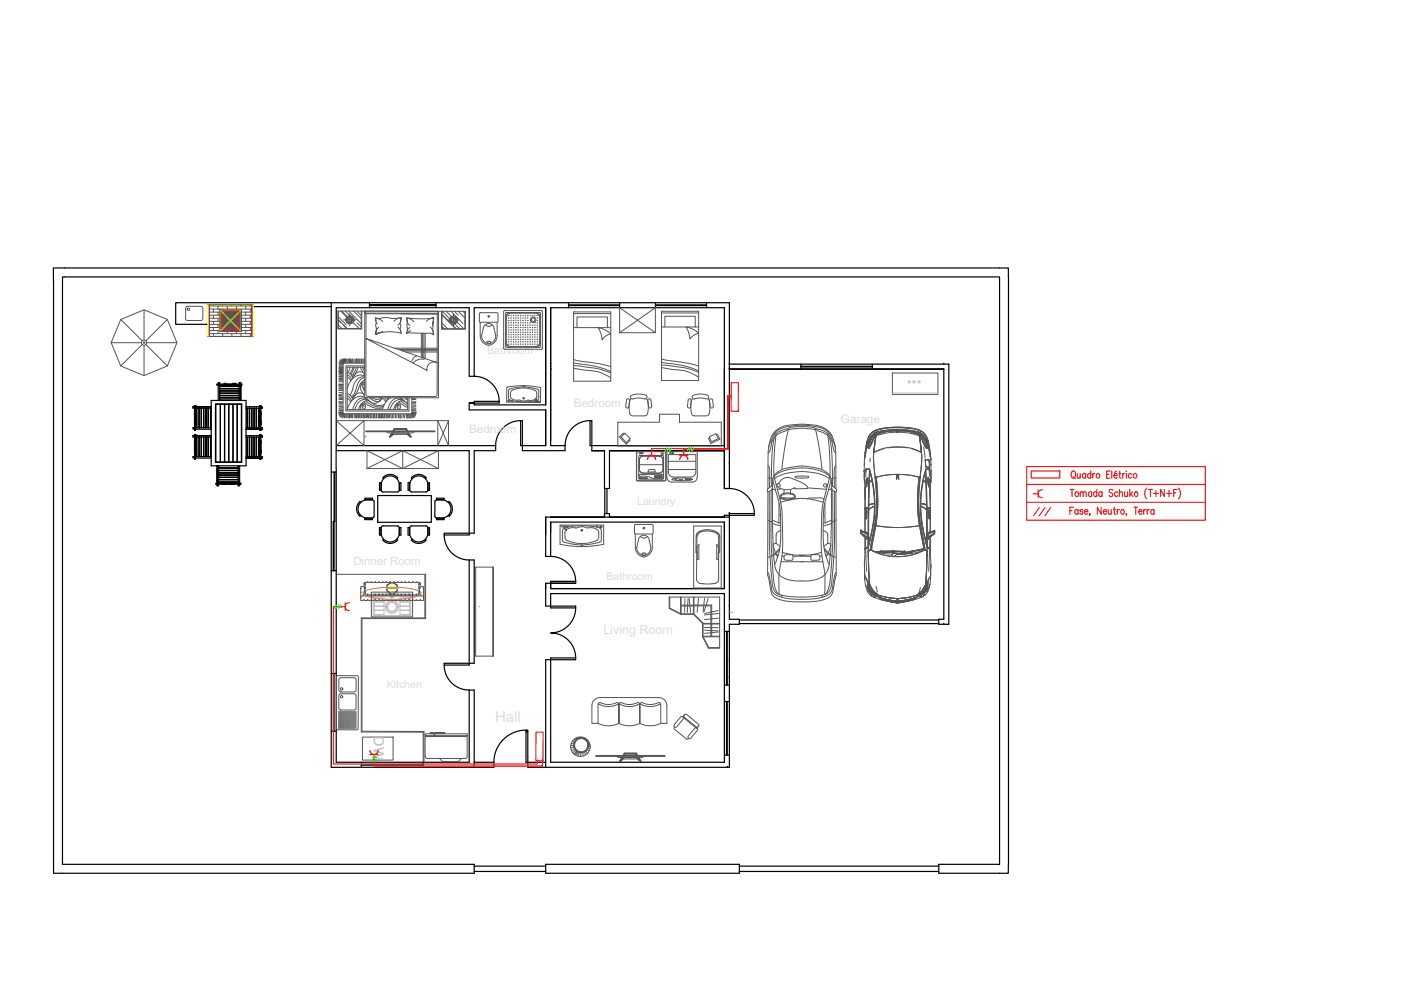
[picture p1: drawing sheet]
<svg xmlns="http://www.w3.org/2000/svg" width="297mm" height="210mm" viewBox="0 0 297 210" stroke-linecap="round" stroke-linejoin="round" font-family="sans-serif">
<defs><g id="words">
<text font-size="3" fill="#bababa" x="79.3" y="156.1" transform="rotate(90 79.3 156.1)">DW</text>
<text font-size="2.6" fill="#bababa" x="192.3" y="82.4">***</text>
<text font-size="2.5" fill="#dcdcdc" x="99.5" y="91.8">Bedroom</text>
<text font-size="2.3" fill="#dcdcdc" x="103.3" y="75">Bathroom</text>
</g></defs>
<!-- layer: Planta -->
<g fill="none" stroke="#000" stroke-width=".25">
<path d="M53.9 65h16.3M70.2 64.2h-33v4.6h6.7M70.2 64.2v98.5h34.5v-1.1M70.2 64.2h84.4v39.4M78.3 64.6h14.1h-14.1M78.3 64.8h14.1M78.3 64.2v1M92.4 64.2v1M100.5 65.2h15.2v20.6h-15.2v-.3h5.3a5.3 5.3 0 0 0-5.3-5.7zM100.7 79.8h-1.2v-14.6h-28.2v96.4h28.2v-15.3M116.8 78.3h.1M116.8 77.2h.1"/>
<path d="M116.8 77.7h.1M116.8 77.8h.1M116.8 65.2v29.3h3M116.8 65.2h36.8v38.4h1M116.8 65.2v12M116.8 78.3v15.1M120.5 64.6h10.9M120.5 64.8h10.9M120.5 64.2v1M131.4 64.2v1M139 64.6h10.8M139 64.8h10.8"/>
<path d="M139 64.2v1M149.8 64.2v1M154.6 78.3h.1M154.6 77.2h.1M154.6 77.2h46.6v55.2h-2.2v-1.1h1.1v-53h-45.5M169.8 77.7h15.2M169.8 77.8h15.2M169.8 77.2v1.1M185 77.2v1.1M200.1 77.2h.1M71.3 95.6h28.2v17.8h-5.3a5.3 5.3 0 0 0 5.3 5.3M71.3 94.5h33.8"/>
<path d="M99.5 85.5v1.4h16.2v7.6h-5.3v-5.3a5.3 5.3 0 0 0-5.3 5.3M105.1 94.5v1.1h-4.6v17.4h-6.3v.4M105.8 85.1h-5.3v.4h-1h1M110.4 89.2h.4v6.4h9v-1.1M119.8 94.5a5.3 5.3 0 0 1 5.3-5.3v5.3h28.5M125.1 89.2h.4v6.4h2.7v8h1v-8h24.4M154.6 94.5h.1M154.6 98.3h.1M154.6 90.5h.1M70.2 100.1h1.1M70.8 100.1v20.9M71 100.1v10.4h-.3v10.5"/>
<path d="M99.5 118.7v22.3h-5.3a5.3 5.3 0 0 0 5.3 5.3M99.5 118.7h1v21.9h-6.3v.4M116.8 109.6h37.8M116.8 118a5.3 5.3 0 0 1 5.3 5.3h-5.3M116.8 118v-7.3h36.8v14.1h-36.8v-1.5M128.2 109.6h-12.5v8.4h1.1M128.2 103.6v5.3M128.7 103.6v5.3M154.6 108.9h.1M154.6 108.9v22.4h2.2v1.1h-2.2v30.3h-42.7v-7.9h-.4M154.6 103.6a5.3 5.3 0 0 1 5.3 5.3h-5.3M159.9 108.9v.4h-6.3v.3h-24.4v-.7h-1v.7v-.3"/>
<path d="M70.2 121h1.1M116.8 123.3h5.3v.4h-5.3M122.1 123.7h-6.4v4.8h6.4a5.3 5.3 0 0 1-5.3 5.7 5.3 5.3 0 0 1 5.2 5.7h-6.3v22.8M122.1 128.9h-5.3v-3h36.8v35.7h-36.8v-22.1h5.3M153.6 133.9h1M154 133.9v11.3M154.2 133.9v11.3M154.6 140h.1M154.6 128.5h.1M156.8 131.5h42.2M156.8 132.2h42.2M200.1 132.4h.1"/>
<path d="M70.2 155h1.1M70.2 142.8h1.1M70.7 142.8v12.2M70.8 142.8v12.2M99.5 146.3h1v16.4M111.5 155.2h.4M153.6 148.7h1M153.6 145.2h1M154 148.7v11.4M154.2 148.7v11.4M154.6 143.7h.1M76.6 162.2h13.1"/>
<path d="M76.6 162.1h13.1M76.6 161.6v1.1M89.7 161.6v1.1M100.5 161.6h4.2M104.7 161.6a6.8 6.8 0 0 1 6.8-6.8v6.8h4.2M153.6 160.1h1M154.2 162.7h.1M100.5 183.3v1.9M115.7 183.3v1.9M156.8 183.3v1.9M199 183.3v1.9"/>
</g>
<!-- layer: Moveis -->
<g fill="none" stroke="#545454" stroke-width=".21">
<path d="M23.6 72.7l2-5 4.9-2 5 2 2 5-2 4.9-5 2-4.9-2-2-4.9h6.4M25.6 67.7l4.6 4.6M30.2 73l-4.6 4.6M30.5 65.7v6.4M30.5 73.2v6.4M30.9 73l4.6 4.6M31.1 72.7h6.4M35.5 67.7l-4.6 4.6M39.5 65.1l.2-.2 3.1 .1 .2 .4-.1 2.4-.3 .2-3.1-.1-.2-.4 .1-2.1zM44.4 64.6h9v6.7h-9zM44.4 69.4h2.2M44.4 66.2h2.2"/>
<path d="M44.4 64.9h9M44.4 65.5h9M44.4 66.8h2.2M44.4 67.5h2.2M44.4 68.1h2.2M44.4 68.8h2.2M44.4 70.1h2.2M44.4 70.7h9M45.3 64.6v.3M45.3 65.5v.7M45.3 66.8v.7M45.3 68.1v.7"/>
<path d="M45.3 69.4v.7M45.3 70.7v.6M46.2 64.9v.6M46.2 66.2v.6M46.2 67.5v.6M46.2 68.8v.6M46.2 70.1v.6M46.6 65.7h4.6v4.6h-4.6zM47.2 64.6v.3M47.2 65.5v.2M47.2 70.7v.6M48.2 64.9v.6"/>
<path d="M48.2 70.3v.4M49.2 64.6v.3M49.2 65.5v.2M49.2 70.7v.6M50.1 64.9v.6M50.1 70.3v.4M51.1 64.6v.3M51.1 65.5v.2M51.1 70.7v.6M51.2 69.4h2.2M51.2 66.2h2.2M51.2 66.8h2.2"/>
<path d="M51.2 67.5h2.2M51.2 68.1h2.2M51.2 68.8h2.2M51.2 70.1h2.2M52.1 64.9v.6M52.1 66.2v.6M52.1 67.5v.6M52.1 68.8v.6M52.1 70.1v.6M53.1 64.6v.3M53.1 65.5v.7M53.1 66.8v.7"/>
<path d="M53.1 68.1v.7M53.1 69.4v.7M53.1 70.7v.6M71.7 67.8l1.9 1.8M71.7 67.9l.6 .6M71.7 67.2l1.7 1.7M71.7 68.9l.8 .7M71.8 66l-.1 3.6 4.9 .1v-3.7M71.8 78.8h.9l-.8 .1h.8M71.9 79.5l.8 .1M71.9 79.1h.8M71.9 79.2h.8"/>
<path d="M71.9 78.7h.8M71.9 78.3l.8 .1M71.9 78.5h.8M71.9 78.1h.8M71.9 77.3h.8M71.9 77.7l.8 .1M71.9 77.6h.8M71.9 77.9h.8M71.9 77h.8M71.9 77.2l.8 .1M72 76.6l.7 .3-.8-.1M72.1 76.3l.4 .6"/>
<path d="M72.2 66l1.3 1.3M72.3 76.2l.4 .7M72.5 66l1.1 1.1M72.7 79.7l-.8 .1h.8M72.7 79.3l-.8 .1M72.7 76.1v.8l-.2-.8M72.7 78.5l-.8 .1M72.7 78.7h-.8M72.7 78h-.8M72.7 76.1v.8M72.7 68.9l.8 .7M72.9 67.8h2.6"/>
<path d="M73 76.1l-.1 .8 .1-.8M73.1 76.1v.8v-.8M73.2 76.1v.8v-.8M73.2 66l1 1-.1 .4M73.3 67.9l.4 .1M73.3 68h.5M73.4 67.5l.3 .3M73.4 67.4l.3 .3M73.5 76.1l-.1 .8M73.6 76.1v.8M73.6 79.5a1.25 1.25 0 0 1 .9 1M73.6 80l.5 .2 .3 .6"/>
<path d="M73.7 67.1l.1 .4M73.8 67.5l.2 .3M73.8 67l.1 .4 .7 .7M73.9 76.1l-.1 .8M73.9 68.2l-.3 .2M73.9 66l2.7 2.6M74 68.2l-.4 .3M74 76.1v.8M74 76.1l.1 .8M74.2 76.1v.8M74.2 66.5v2.6M74.2 68.3l-.2 .3"/>
<path d="M74.2 77.9l-.2 .6-.4 .5 .9 .5 .4 .7a1.48 1.48 0 0 1 2.1-1.2M74.3 68.2l-.2 .5M74.3 76.1v.8M74.3 67l-.2 .3M74.5 68.2v.4M74.5 68.1l.1 .4M74.6 67.6h.4M74.6 76.1l-.1 .8M74.6 67.6l.4 .1M74.6 67.9l.3 .3M74.6 67.8l.4 .3M74.7 67.1l-.4 .3"/>
<path d="M74.7 76.1l.1 .8v-.8M74.8 67.2l-.4 .2M74.8 68.3l1.3 1.4M74.9 77.9l-.8 1.4M74.9 67.6l.4 .4M75 66l1.6 1.5M75.1 77.9l-.7 1.5M75.2 76.1v.8M75.4 76.1v.8M75.5 77.9l-.2 .8-.7 .9M75.6 76.1v.8M75.7 76.1v.8"/>
<path d="M75.7 68.5l.9 .8M75.8 66.1l.8 .8M75.8 69.6h.1M75.9 76.1l.1 .8M75.9 77.9l-.3 .9-.9 1M76.1 76.1l-.1 .8M76.3 76.1v.8M76.4 77.9l.9 1.5M76.5 76.1v.8M76.6 76.1v.8M76.7 66v3.8h-5.1v-3.8h27.1v3.8h-5.1v-3.8M76.8 77.9l.5 .8"/>
<path d="M76.9 76.1v.8M77.1 76.1l.1 .8M77.2 77.9l.1 .3M77.3 76.1v.8M77.3 79.9a2.36 2.36 0 0 0-2.5 2.4M77.3 79.7a2.67 2.67 0 0 0-3.4 1.9l-.3 .8M77.3 77.9h-3.7v8.9l12.8 .1v-2.6M77.3 77.6h-4v9.5l13.4 .1v-2.9M77.3 77h-4.5l-.1 10.7h14.6v-3.4M77.3 66v18.3h15.6l.1-18.3M77.5 66h-.2l.1 .4 .2 .1M77.5 66h15.4v.4h-15.4z"/>
<path d="M77.6 71.8l15.1 5.1a1.49 1.49 0 0 0-1.6 .1 1.49 1.49 0 0 0-.5 1.5zM77.6 66.5l.1 17.4 .3 .1 14.2 .1 .4-.2 .1-.3v-17M77.6 66.5l15.1 .1M79.7 68.1l-.1-.7 .7 .2a4.1 4.1 0 0 1 2.6-.1l2.2-.1-.2 1.1 .1 2M79.8 68.4l-.1 2.5 .1-1 .5-.5M81.1 68.2l-.7-.6-.8-.2 .1 .7 .3 .6M81.1 70.2l-1.4 .7 .3-.1 .2-.4M83.5 68.1l.7-.5 .9-.2-.2 1-.5 .5M83.6 73.8h9.1M84.4 69.4l.5 .5 .2 .8a8.7 8.7 0 0 0-5.4 .2M84.4 74.1h8.3M85.2 74.4h7.5"/>
<path d="M86 74.6h6.7M86.9 69.4l-.4 .5-.3 .8 .3-.1 5.2 .1M87.1 70.2h-.4l-.4 .4M87.7 68.2l-.7-.5-.8-.3 .2 .7-.1 2.1M88.3 75.4l-.6 .5-.4 .7M89.3 70.7v5.1M89.6 70.7v5.1M89.9 70.7v5.2M89.9 76.2a2.28 2.28 0 0 0-2.3 .7M90.2 70.7l-.1 5.3M90.4 68.1l.7-.5 .8-.2a17.5 17.5 0 0 1-5.7 0l.2 1 .5 .6M91.2 69.4l.6 .8 .1 .8-.1-.1"/>
<path d="M91.8 69.1v.9l.1 1-.4-.3M91.9 67.4l-.1 1.7-.1-.4zM93 66.3l-.3 .3M93.7 66v3.7h4.9v-3.7M93.7 66.7l3 3M93.7 69.2l.5 .5M93.7 69.4l.3 .3M93.7 66.8l2.9 2.9M93.7 68.5l1.2 1.2M93.8 66l1.5 1.6M94.6 66l1.1 1.1M94.8 67.8h2.6"/>
<path d="M95.4 68.2l.3-.2 .4 .3M95.4 67.7l.2 .1M95.5 67.3l.4 .2M95.6 66l2.6 2.6M95.6 67.2l.4 .2M95.7 67.9l-.4 .2M95.7 67.7h-.4M95.7 67.6h-.4M95.8 68.1l-.1 .5M95.8 68.2v.4M96 67l.2 .4M96 67.4l.6 .6"/>
<path d="M96 68.3l.2 .4M96.1 67l.2 .4M96.1 68.3l.2 .4M96.1 66.5v2.6M96.3 68.3l.4 .2M96.3 66l.9 .8M96.4 68.2l.3 .2M96.4 68.7l1 1M96.5 67.1l-.1 .4M96.6 67.1l-.1 .4M96.9 67.4l-.3 .3M96.9 68.3l1.4 1.4"/>
<path d="M96.9 67.5l-.3 .3M97 68.1h-.5M97 68h-.4M97.2 66l1.4 1.4M98.2 66l.4 .4M98.4 68.1l.2 .1M101.7 66.4l3.7-.1 .2 .2v1.7l-.2 .1h-3.6l-.2-.2zM101.8 68.3v2.9a1.81 1.81 0 0 0 1.8 2 1.81 1.81 0 0 0 1.8-2v-2.9M102.7 69a1.16 1.16 0 0 1 1.2-.4 1.16 1.16 0 0 1 .9 1.1l.3 1.5a1.52 1.52 0 0 1-1.5 1.7 1.52 1.52 0 0 1-1.5-1.7zM103 68.9a.91 .91 0 0 0 1.4 0M103.2 72.5a.5 .5 0 0 1 .9 .2 .5 .5 0 0 1-.9-.2zM103.7 67.1h.1"/>
<path d="M106.8 65.9h8.1v8.1h-8.1zM107.2 72.5a1.12 1.12 0 0 0 1.1 1.1M107.2 66.3h7.3l.1 7.3h-7.3zM107.6 66.7l.7-.3h5.1a.98 .98 0 0 1 1 1v5.1a.98 .98 0 0 1-1 1h-5.1a.98 .98 0 0 1-.9-1v-5.1zM107.7 66.9h.3M107.7 67.9h.3M107.7 68.9h.3M107.7 70h.3M107.7 71h.3M107.7 72h.3M107.7 73h.3M107.9 67.3v.2"/>
<path d="M107.9 68.3v.2M107.9 69.3v.3M107.9 70.4v.2M107.9 71.4v.2M107.9 72.4v.2M108.3 72.5h.2M108.3 71.5h.2M108.3 70.4h.2M108.3 69.4h.2M108.3 68.4h.2M108.3 67.4h.2M108.3 66.3a1.12 1.12 0 0 0-1.1 1.1"/>
<path d="M108.4 66.8v.2M108.4 67.8v.2M108.4 68.8v.2M108.4 69.8v.2M108.4 70.9v.2M108.4 71.9v.2M108.4 72.9v.2M108.8 66.9h.2M108.8 67.9h.2M108.8 68.9h.2M108.8 70h.2M108.8 71h.2"/>
<path d="M108.8 72h.2M108.8 73h.2M108.9 67.3v.2M108.9 68.3v.2M108.9 69.3v.3M108.9 70.4v.2M108.9 71.4v.2M108.9 72.4v.2M109.3 72.5h.2M109.3 71.5h.2M109.3 70.4h.2M109.3 69.4h.2"/>
<path d="M109.3 68.4h.2M109.3 67.4h.2M109.4 66.8v.2M109.4 67.8v.2M109.4 68.8v.2M109.4 69.8v.2M109.4 70.9v.2M109.4 71.9v.2M109.4 72.9v.2M109.8 66.9h.2M109.8 67.9h.2M109.8 68.9h.2"/>
<path d="M109.8 70h.2M109.8 71h.2M109.8 72h.2M109.8 73h.2M109.9 67.3v.2M109.9 68.3v.2M109.9 69.3v.3M109.9 70.4v.2M109.9 71.4v.2M109.9 72.4v.2M110.3 72.5h.2M110.3 71.5h.2"/>
<path d="M110.3 70.4h.2M110.3 69.4h.2M110.3 68.4h.2M110.3 67.4h.2M110.4 66.8v.2M110.4 67.8v.2M110.4 68.8v.2M110.4 69.8v.2M110.4 70.9v.2M110.4 71.9v.2M110.4 72.9v.2M110.8 66.9h.2"/>
<path d="M110.8 67.9h.2M110.8 68.9h.2M110.8 70h.2M110.8 71h.2M110.8 72h.2M110.8 73h.2M110.9 67.3v.2M110.9 68.3v.2M110.9 69.3v.3M110.9 70.4v.2M110.9 71.4v.2M110.9 72.4v.2"/>
<path d="M111.3 72.5h.2M111.3 71.5h.2M111.3 70.4h.2M111.3 69.4h.2M111.3 68.4h.2M111.3 67.4h.2M111.4 66.8v.2M111.4 67.8v.2M111.4 68.8v.2M111.4 69.8v.2M111.4 70.9v.2M111.4 71.9v.2"/>
<path d="M111.4 72.9v.2M111.8 66.9h.2M111.8 67.9h.2M111.8 68.9h.2M111.8 70h.2M111.8 71h.2M111.8 72h.2M111.8 73h.2M111.9 67.3v.2M111.9 68.3v.2M111.9 69.3v.3M111.9 70.4v.2"/>
<path d="M111.9 71.4v.2M111.9 72.4v.2M112.3 72.5h.2M112.3 71.5h.2M112.3 70.4h.2M112.3 69.4h.2M112.3 68.4h.2M112.4 66.8v.2M112.4 68.8v.2M112.4 69.8v.2M112.4 70.9v.2M112.4 71.9v.2"/>
<path d="M112.4 72.9v.2M112.8 66.9h.2M112.8 68.9h.2M112.8 70h.2M112.8 71h.2M112.8 72h.2M112.8 73h.2M112.9 69.3v.3M112.9 70.4v.2M112.9 71.4v.2M112.9 72.4v.2M113.3 72.5h.2"/>
<path d="M113.3 71.5h.2M113.3 70.4h.2M113.3 69.4h.2M113.3 68.4h.2M113.4 66.8v.2M113.4 68.8v.2M113.4 69.8v.2M113.4 70.9v.2M113.4 71.9v.2M113.4 72.9v.2M113.4 66.3a1.12 1.12 0 0 1 1.2 1.1M113.8 66.9h.2"/>
<path d="M113.8 67.9h.2M113.8 68.9h.2M113.8 70h.2M113.8 71h.2M113.8 72h.2M113.8 73h.2M113.9 67.3v.2M113.9 68.3v.2M113.9 69.3v.3M113.9 70.4v.2M113.9 71.4v.2M113.9 72.4v.2"/>
<path d="M114.6 72.5a1.12 1.12 0 0 1-1.2 1.1M121.6 77a26.7 26.7 0 0 1 7.9 1.8M121.6 66.1h7.9v14.7h-7.9zM121.6 76.2l5.6 .9 2.3 .6M121.6 69.5h7.9M121.6 66.5h7.9M121.6 78.1l2.4 .4a9.1 9.1 0 0 1 5.5 1.6M121.6 77.5a23.1 23.1 0 0 1 7.9 1.6M122.3 69.5v-2.3h6.5v2.3M126.8 69.5l1.5 .4 1.2 .9-1.2 .5-.6 .7-.2-1zM131.4 70.5l7.6-5.3v5.3zM131.4 70.5v-5.3l7.6 5.3"/>
<path d="M140.2 76.8a26.7 26.7 0 0 1 7.9 1.8M140.2 66h7.9v14.7h-7.9zM140.2 76.1l5.6 .9 2.3 .6M140.2 69.3h7.9M140.2 66.4h7.9M140.3 77.9l1.8 .4a10.1 10.1 0 0 1 6.1 1.7M140.3 77.4a23.5 23.5 0 0 1 7.8 1.5M141 69.3v-2.2h6.4v2.2M145.5 69.3l1.4 .5 1.2 .9-1.2 .5-.6 .7-.4-1.6zM189.2 79.1h9.7v4.5h-9.7zM71.3 95.6v3.7M71.8 81.5l.9 .1"/>
<path d="M71.8 81.8h.9M71.9 87.4h.8M71.9 87h.8M71.9 86.7l.8 .1M71.9 85.6h.6M71.9 86.2h.8M71.9 85.1l.8 .1M71.9 80.9h.8M71.9 80.7h.8M71.9 80.4l.8 .1M71.9 80.1h.8M71.9 85.3h.8"/>
<path d="M71.9 84.2h.8M71.9 84.7h.8M71.9 83.2l.8 .1M71.9 84h.6M71.9 82.8h.8M71.9 82l.8 .1M71.9 82.3h.8M71.9 81.4l.8 .1M71.9 88.1l.8-.3-.2 .8M72.5 83.9h-.7M72.5 87.8l-.4 .6M72.6 85.8l-.7 .1"/>
<path d="M72.6 83.6h-.8M72.6 87.8l-.3 .7M72.7 87.7h-.8M72.7 87.4l-.9 .1M72.7 87.7l-.8 .2M72.7 87.5l-.8 .1M72.7 87.3l-.9 .1M72.7 86.4l-.8 .1M72.7 87.1h-.9M72.7 84.5h-.8M72.7 81.8l-.8 .1M72.7 80.2l-.8 .1"/>
<path d="M72.7 82.7h-.9M72.7 82.4l-.9 .1M72.7 87.8v.8M72.8 87.8l.1 .8M73.1 87.8v.8M73.2 87.8v.8M73.4 87.8v.8M73.6 87.8v.8M73.6 83.5l.8 .5 .4 .7a1.48 1.48 0 0 1 2.2-1.2M73.6 84a1.25 1.25 0 0 1 .9 1M73.6 84.5l.4 .2 .4 .6M73.8 87.8l.1 .8"/>
<path d="M74 87.8v.8l.1-.8M74.2 87.8l-.1 .8M74.3 87.8v.8M74.5 87.8l.1 .8M74.7 88.6l.1-.8v.8M74.8 82.4l-.7 1.4M75.2 87.8v.8M75.4 87.8v.8M75.6 87.8v.8M75.7 87.8v.8M75.9 87.8v.8M76 87.8v.8"/>
<path d="M76.2 87.8v.8M76.5 87.8v.8M76.6 87.8v.8M76.8 86.3l.2-.4 .2 .4M76.9 87.8v.8M77 82.2l.3 .8M77.1 85.2a4.1 4.1 0 0 0 4.1 1.2M77.1 82.2l.2 .4M77.1 80.7l.2 .1M77.1 87.8v.8M77.2 81.8l-.1-.3a.36 .36 0 0 0-.3 .5 .36 .36 0 0 0 .5 .2M77.2 87.8v.8"/>
<path d="M77.3 84.2a2.67 2.67 0 0 0-3.4 1.9l-.3 .7M77.3 81.2a.59 .59 0 0 0-.9 .3M77.3 81.2a.98 .98 0 0 0-.9 .7 .98 .98 0 0 0 .3 1.1l.6 .9M77.3 80.6a3.2 3.2 0 0 0-1.5 2.2l-.5 .9-.6 .6M77.3 80.1a2.41 2.41 0 0 0-1.8 2.3l-.2 .8-.7 .9M77.3 85.7a.82 .82 0 0 0-.9 1.1M77.3 85.8l.2 .4a.46 .46 0 0 1-.4 .5l-.3-.4M77.3 85.8a.59 .59 0 0 0-.9 .2M77.4 87.8l.1 .8M77.6 92.7h.1M77.6 91.4h14.6v.1h-14.6zM77.6 85a4 4 0 0 0 3.7 1.2"/>
<path d="M77.6 84.3h.1M77.6 84.3l.6 .6M77.8 87.8l-.1 .8M77.8 99.3v-3.7l7.6 3.7 7.6-3.7v3.7M77.8 99.3l7.6-3.7 7.6 3.7M77.8 99.3h15.2M77.9 87.8l.1 .8M78 84.7a1.85 1.85 0 0 0-2.9 1.1l-.3 1M78.1 84.8a1.97 1.97 0 0 0-2.6 1.4l-.3 .6M78.2 84.9a2.88 2.88 0 0 0 3.3 .9M78.2 87.8l-.1 .8M78.3 85a2.01 2.01 0 0 0-2.3 1.8"/>
<path d="M78.3 84.3l.7 .5 .8 .3M78.3 87.8l-.1 .8M78.6 87.8l-.1 .8M78.7 87.8v.8M78.7 84.3l.8 .3a.88 .88 0 0 0 1.2-.3M78.9 87.8v.8M79.2 87.8l-.1 .8M79.3 87.8v.8M79.5 87.8l-.1 .8M79.5 85a.95 .95 0 0 0 1.5-.7l-.6 .8M79.7 87.8v.8M79.8 87.8v.8"/>
<path d="M80.2 87.8l-.1 .8M80.3 87.8v.8M80.5 87.8l-.1 .8M80.6 87.8v.8M80.8 87.8v.8l.1-.8M80.9 87.8v.8M80.9 84.5a1.01 1.01 0 0 1 .9 .8M80.9 84.3a1.61 1.61 0 0 1-2.7 .6M81.1 87.8v.8M81.4 87.8v.9M81.5 87.8v.8M81.6 84.3l.4 .7"/>
<path d="M81.7 87.8l-.1 .9M81.8 91.5l.7 .3h4.8l.7-.3M82 87.8v.9M82.1 87.8v.8M82.3 87.8l.1 .8M82.4 84.3l-.1 .4-.2-.4M82.6 87.8l-.1 .8M82.8 84.3l-1.1 1-.7 1.6M82.9 87.8v.8M83 91.8l-.4 .9 .9-.9h2.7l1 .9h-.2l-.7-.6h-2.9l-.6 .6h-.2l.5-.9M83.2 87.8l-.1 .9M83.2 91.8l-.3 .5"/>
<path d="M83.3 87.8l-.1 .8M83.3 91.8l-.3 .4M83.3 91.4l.3-.5h2.6l.2 .5M83.3 91.4l.3-.5h2.5l.3 .5M83.4 91.8l-.7 .7M83.5 91.4l.2-.4h2.4l.2 .4M83.5 91.4l.2-.3h2.3l.2 .3M83.5 87.8v.8M83.6 90.9h.1M83.7 91v.1M83.9 87.8v.8M84.2 87.8l-.1 .8"/>
<path d="M84.5 87.8v.8M84.6 85.2l.7 .6 1.1 .6M84.8 85.8a.82 .82 0 0 0-1 1.1M84.8 85.8a.59 .59 0 0 0-1 .2M84.8 85.8l.1 .4a.46 .46 0 0 1-.4 .6l-.2-.3v-.5h.2l.1 .3M84.8 87.8l-.1 .9M85 87.8l-.1 .9M85 85l1.4 1M85.1 84.3l.5 .6M85.3 87.8l-.1 .9M85.4 95.6v3.7M85.4 84.8a1.85 1.85 0 0 0-2.8 1l-.4 1.1"/>
<path d="M85.5 87.8l.1 .8M85.5 84.9a1.97 1.97 0 0 0-2.6 1.3l-.2 .7M85.6 84.9l.8 .7M85.6 84.9l.8 .6M85.7 84.3l.7 .5M85.7 85a2.01 2.01 0 0 0-2.3 1.9M85.9 87.8l-.1 .8M86.1 91l-.1 .1M86.2 84.3l.2 .2M86.2 87.8l.1 .8M86.2 90.9h-.1M86.3 91.8l.8 .7"/>
<path d="M86.4 87.8v.9M86.5 91.8l.2 .4M86.5 91.8l.3 .5M86.6 87.8l-.1 .9M86.6 91.8l.6 .9zM86.9 87.8l-.1 .9M87 87.8v.8M87.2 87.8l-.1 .8M87.3 87.8v.8M87.4 87.8l.1 .8M87.4 87.8l.7 .3M87.4 87h.8"/>
<path d="M87.4 84.7h.8M87.4 84.5l.8 .1M87.4 87.4h.8M87.4 87.8l.8 .1M87.4 87.6h.8M87.4 87.5h.8M87.4 86.5l.8 .1M87.4 87.1h.8M87.4 86.2h.8M87.4 85.3h.8M87.4 87.8l.3 .7M87.5 85.9h.7"/>
<path d="M87.5 85.6h.7M87.5 87.9l.5 .5M88.2 87.5h-.8h.8M88.2 87.7l-.8 .1M88.2 86.7l-.8 .1M88.2 85.2l-.8 .1M92.8 89.2v5.3l2.3-5.3v5.3zM95.1 89.2h-23.8l5.9 5.3v-5.3l-5.9 5.3M107.5 82.1a17.3 17.3 0 0 1 7.1 .1v3.2l-7.2-.1zM113.3 84.9v.3zM113.5 84.5l.3 .6M113.5 84.5h.1"/>
<path d="M113.6 84.5l.5 .5M113.6 84.5l.2-.4v-.9a3.6 3.6 0 0 0-3.3-.9l-2 .5-.2 .3-.1 .9a1.52 1.52 0 0 0 2 .8 2.32 2.32 0 0 0 1.9 .1h.8l.7-.3M113.7 84.9l-.3 .1M114 84.9l.2-.4v-1.7a7.3 7.3 0 0 0-4.9-.6l-1.2 .3-.2 .2-.1 1.6 .2 .4a10.7 10.7 0 0 0 5.3 .3M114 85l-.1 .1M114.1 85l-.1 .2-.2-.1M114.3 85.1l.1 .1zM131 89.5h8.8v-1.7h4.3v1.7h8.8v5.1h-21.9zM131.7 92.6l.8-.8 1.1 1.2-.8 .8zM132.3 92l-.2-.2-.8 .8 1.5 1.6 .8-.8-.2-.2M132.9 84.7a.35 .35 0 0 1 .4-.1 .35 .35 0 0 1 .2 .3l-.2 1.3a.34 .34 0 0 1-.3 .3 .34 .34 0 0 1-.3-.4zM133.8 84.5a3.9 3.9 0 0 0 0 3.6h3.2a3.9 3.9 0 0 0 .2-3.4l-.2-.2"/>
<path d="M133.8 83.8a4 4 0 0 1 3.3 .1 .42 .42 0 0 1 0 .5 .42 .42 0 0 1-.5 .2 5.1 5.1 0 0 0-2.7 0l-.2-.3zM135 95.8h6.1v6.1h-6.1zM135.1 95.8h6v6.1h-6zM135.5 96.6h5.1v4.9h-5.1zM135.5 98.5h5.1M135.7 97l.7-.3h3.7l.5 .6-.1 2.6-.4 .4h-.4h-3.7l-.4-.4-.1-.4v-2zM135.8 97l.6-.3 3.7 .1 .4 .6v2.4l-.4 .4-.4 .1-3.7-.1-.3-.4-.1-.3v-2zM137.5 84.6h.2l.3 .1 .2 1.4a.34 .34 0 0 1-.3 .4 .34 .34 0 0 1-.4-.3l-.2-1.3zM137.5 99.6h1.2l.2 .5h-1.5zM141.4 95.8h6.4v5.3a1.07 1.07 0 0 1-1 1.1h-4.3a1.05 1.05 0 0 1-1.1-1.1zM141.7 96.4h5.8v3.7a1.07 1.07 0 0 1-1 1h-3.7a1.08 1.08 0 0 1-1.1-1zM141.7 97.8h5.8"/>
<path d="M141.7 99.6h5.8M144.1 89.5h.1M146 84.7a.34 .34 0 0 1 .4-.1 .34 .34 0 0 1 .2 .3l-.2 1.3a.34 .34 0 0 1-.4 .3 .34 .34 0 0 1-.2-.4zM146.9 84.5a3.9 3.9 0 0 0 0 3.6h3.2a3.9 3.9 0 0 0 .2-3.4l-.2-.2M146.9 83.8a4 4 0 0 1 3.3 .1 .42 .42 0 0 1 0 .5 .42 .42 0 0 1-.5 .2 5.1 5.1 0 0 0-2.7 0l-.2-.3zM150.4 92.6l1.4-.6 .5 1-1.5 .7zM150.5 84.6h.3l.3 .1 .1 1.4a.34 .34 0 0 1-.3 .4 .34 .34 0 0 1-.3-.3l-.2-1.3zM151.9 92.2l.2-.1 .5 1-1.9 .9-.5-1 .3-.1M162.8 98.7a2.85 2.85 0 0 1 .4 2.3l-.1 2.4M163 95a4.8 4.8 0 0 1 2.4-4.3l.6-.3a16.4 16.4 0 0 1 8 0l.3 .1a4.4 4.4 0 0 1 2.7 3.9 32.6 32.6 0 0 1 .2 7.1v2.1M163 95l-.2 8.6M163 95a4.5 4.5 0 0 1 4.2-4.1l-.9 4.3-.5 4.4"/>
<path d="M163.6 92.5l1.1-1.1a10.5 10.5 0 0 1 7.1-1.1l1.8 .3 1.2 .4 .8 .6 .8 .9M163.7 93.4l-.1 .4a3.3 3.3 0 0 1-.7 2.2M164.3 92.7l-.1 .1a27.4 27.4 0 0 0-.6 7.7l-.1 2.7 .3-.1a3.1 3.1 0 0 1 2.5-3.7 11.8 11.8 0 0 1 8.5 .4 2.92 2.92 0 0 1 1.5 3.3l.2 .1a47.3 47.3 0 0 0-.5-9.9l-.2-.6M164.5 91.9l-.4 5.8v3.3M166.9 90.9v.2a1.74 1.74 0 0 1-1.4 .6 3.6 3.6 0 0 0-1.9 1.8h-.2M167.2 91.1a15.3 15.3 0 0 1 5.6 0h.1M167.2 90.9v-.1a9.4 9.4 0 0 1 5.6 0v.1M172.8 90.9l.9 4.3 .6 4.4M172.8 90.9a4.5 4.5 0 0 1 4.2 3.7l.1 .4M173.1 90.9l.1 .2a1.74 1.74 0 0 0 1.3 .6 3.6 3.6 0 0 1 2 1.8h.1M175.5 91.9l.4 4.7 .1 4.4M176.3 93.4l.1 .4a3.3 3.3 0 0 0 .7 2.2h.1"/>
<path d="M177.2 98.7a2.75 2.75 0 0 0-.3 2.3v2.4M183.2 99.8l.1 2.4M183.2 99.7v.3v-.2M183.2 98.6v1.4M183.2 98.6h.1M183.3 97.4h.1M183.3 97.2v.2M183.4 96.3h.1M183.4 96.3l-.2 2.3M183.5 95.5l-.1 .7M183.5 99.6l-.2 1.1v1.5M183.5 99.6h.1"/>
<path d="M183.6 99.5l-.1 .1M183.7 99.5a3.6 3.6 0 0 0-.4 2.5M183.7 99.5h-.1M183.7 99.5h.1M183.7 99.4v.1M183.7 99.5l-.2 1.6M183.7 99.5l.6 .1M183.7 99.5l.7 .1M183.7 99.5h.6M183.8 94l-.2 .6M183.8 94l-.4 2.3M183.9 94.1l-.6 3.3"/>
<path d="M183.9 99.4l-.2 .1M184 94.6v.3M184 94.7l.1 .3M184 94.9l.1 .1M184 94.8l.1 .2M184 94.6v.1M184 94.7l.1 .2M184.1 94.3h.1M184.1 94.9h.1M184.1 94.3l-.1 .4M184.1 94.9v.1M184.1 94.3l-.1 .3"/>
<path d="M184.1 93.6h.1M184.1 93.7l-.2 .4M184.1 95h.1M184.1 94l-.1 .3M184.1 94h.1M184.1 95v.1M184.1 95l.1 .1M184.2 95h.1M184.1 94l.1 1M184.2 94v.9M184.2 93.5l-.3 .6M184.2 93.7l-.1 .3"/>
<path d="M184.2 95l-.1 .1M184.2 93.4v.1M184.2 93.4l-.1 .3M184.2 93.4v.3M184.2 94v.3M184.3 93.4h.1M184.3 93.4l-.1 .3M184.3 94.9l-.1 .1M184.3 94.9v-.1v.1M184.3 95h.1M184.3 93.4l-.1 .1M184.3 95l-.1 .1"/>
<path d="M184.3 93.9v.1M184.3 93.6l-.1 .4M184.3 99.6l-.2 8M184.3 94.8l-.1 .2M184.3 99.6h.1M184.3 93.7v.2M184.3 93.7v.1M184.3 99.6a27.1 27.1 0 0 1-.2 16.1M184.3 94l-.1 .3M184.3 99.6l.1 .1M184.3 93.7l.1 .2M184.3 93.1v.3"/>
<path d="M184.3 94.8v.2M184.4 99.6h.1M184.4 99.6a27.3 27.3 0 0 1-.3 16.5M184.4 93.4l-.1 .2M184.4 93.5l-.1 .1M184.4 99.9l-.2 7.1M184.4 93.6l-.1 .1M184.4 99.9l.5 2.3M184.4 93.1l-.2 .6M184.4 93.3l-.1 .6 .1-.5M184.4 99.7h.1M184.4 99.7v.2"/>
<path d="M184.4 99.7v.1M184.4 93.1l-.2 .9M184.4 93.4v.1zM184.4 93.6l.1 .1M184.4 93.4h.1M184.4 93.9l-.1 .1M184.4 93.5h.1M184.4 93.5v.1M184.4 93.5l-.1 .4M184.4 93.2v.2M184.4 93.2h.1M184.4 92.9l-.1 .2"/>
<path d="M184.5 92.1a9.3 9.3 0 0 0-1.1 4.1M184.5 93.4l-.1 .1M184.5 93.4h.1M184.5 93.3l-.1 .2M184.5 93.3l-.1 .1M184.5 93.4l.1 .1M184.5 97.1l-.1 .8M184.5 93.1v.2M184.5 93.1v.1M184.5 93.2v.1M184.5 93.2v.2M184.5 93.2l.1 .1"/>
<path d="M184.6 93.5l-.2 .4M184.6 94.5l-.4 .5M184.6 94.5l-.3 .3M184.6 92.7l-.3 .4M184.6 92.7l-.2 .2M184.6 92.9l-.1 .2M184.6 92.9l-.1 .1M184.6 92.8h.1M184.6 92.8l-.1 .2M184.6 92.8l-.2 .4M184.6 93.1h.1M184.6 93.1l-.1 .1"/>
<path d="M184.7 94.3l-.4 .5M184.7 92.8l-.1 .1M184.7 92.8h-.1M184.7 92.9l-.3 .5M184.7 92.6h.1M184.7 92.6l-.1 .2M184.7 92.5l-.1 .2M184.7 92.5l-.3 .4M184.7 93.1l-.1 .4M184.7 92.9h.1M184.7 92.9l-.1 .2M184.7 92.9l.1 .1"/>
<path d="M184.7 92.7l-.1 .1M184.7 92.5l-.3 .6M184.8 94l-.3 .6M184.8 94l.2-.4-.4 .9M184.8 94l-.2 .5M184.8 92.5l-.4 .8M184.8 92.6h-.1M184.8 92.4l-.1 .2M184.9 92.7l-.1 .1M184.9 92.7l-.2 .2M184.9 92.7v.1M184.9 92.5l-.2 .1"/>
<path d="M184.9 92.5h.1M184.9 92.5l-.2 .3M184.9 92.8l-.2 .3M185 92.3l-.6 .8M185 92.7l-.6 1.2M185 92.5h.1M185 92.5v.1M185 92.3l-.1 .2M185 92.5l-.1 .2M185 92.5l.1 .1M185 92.3h.1M185 92.3l-.2 .2"/>
<path d="M185.1 92.3l-.2 .2M185.1 92.1l-.5 .6M185.1 92.1l-.4 .4M185.1 92.4h.1M185.1 92.4l-.1 .1M185.2 92.1l-.5 .4M185.2 92.1l-.2 .2M185.2 92.1h.1M185.2 92.4l-.3 .4M185.2 95.9l.2-1.6-.2 2.7 .1 1.9M185.3 92.2l-.1 .1M185.3 98.9a44.3 44.3 0 0 1 .3 11.4"/>
<path d="M185.3 95.9h.1M185.3 92.2l-.2 .2M185.3 92.2l.1 .1M185.3 95.9a11.7 11.7 0 0 1 10 0M185.3 98.9l.3 2.4M185.3 92l-.1 .1M185.3 92h.1M185.4 92l-.2 .1M185.4 92.3l-.2 .1M185.4 92h.1M185.4 92.8l-.8 1.5M185.4 92.8l-.7 1.5"/>
<path d="M185.4 92.8l-.2 .4M185.4 91.4a3 3 0 0 0-1.6 2.6M185.4 91.4l-.7 .6-.4 .5M185.4 91.8l-.3 .3M185.4 91.8l-.7 .7M185.4 92.1l-.1 .1M185.4 92.1h.1M185.5 91.9l-.2 .1M185.5 91.9h.1M185.5 92.1l-.1 .2M185.5 91.9l-.1 .1M185.5 93.5h.1"/>
<path d="M185.5 91.9l-.4 .4M185.6 92h.1M185.6 92l-.8 .7-.3 .7M185.6 92l-.2 .1M185.6 92.5h.1M185.6 93.1a17.7 17.7 0 0 0-.3 5.8M185.6 92.6l-.1 .2M185.6 93.1l-.2 1.2M185.6 91.9l-.9 1M185.6 92.9v.2M185.6 92.4l-.2 .4M185.6 92l-.1 .1"/>
<path d="M185.6 92.3l-.2 .5M185.7 92.4l-.9 1.6M185.7 91.8l-.2 .1M185.7 91.8h.1M185.7 92.6l-.4 3.3M185.7 92.3h-.1M185.7 92.4l-.1 .5M185.7 92.4v.2M185.7 91.7l-.3 .1M185.8 91.7l-.4 .2M185.8 91.7l-.8 .6M185.8 91.9h-.1"/>
<path d="M185.8 91.9l-.2 .1M185.8 91.2l-1.3 .9M185.8 91.9h.1M185.8 91.2l-.7 .3-.6 .6M185.8 92.2l-.2 .7M185.8 92.2l-.1 .2M185.8 92.2l-.1 .4M185.8 92.2l-.4 .6M185.8 92.2h.1M185.8 92.1v.1M185.8 92.1h.1M185.9 91.8h-.2"/>
<path d="M185.9 92.2h-.1M185.9 91.7h.1M185.9 92.1l-.2 .2M185.9 92.1h.1M185.9 91.8h.1M185.9 91.7l-.2 .1M185.9 91.8l-.3 .2M185.9 92.1l-.1 .1M185.9 92.1h-.1M186 91.8l-.2 .1M186 91.8l-.4 .2M186 91.7h-.1"/>
<path d="M186 91.7h.1M186 91.9l-.1 .2M186.1 91.9l-.2 .2M186.1 91.7l-.5 .2M186.1 91.7h-.1M186.1 91.7l-.2 .1M186.1 91.7h.1M186.1 92.3a13.6 13.6 0 0 1 8.4 0M186.1 91.6l-.2 .1M186.1 91.6l-.1 .1M186.1 91.5l-.7 .3M186.2 91.7l-.2 .1"/>
<path d="M186.2 91.6l-.5 .1M186.2 91.6l-.4 .1M186.2 91.6l-1 .5M186.2 91.1a16.8 16.8 0 0 1 9 .3l.6 .4 .6 .7M186.2 91.1l-.8 .3M186.2 91l-.4 .2M186.2 91.8a6.6 6.6 0 0 0-1.9 3.1h-.1M186.2 91.6l-.2 .1M186.2 91.8h.1M186.2 91.8l-.3 .3M186.2 91.6l-.1 .1M186.2 91.6h.1"/>
<path d="M186.3 91.9l-.4 .2M186.3 91.6l-.5 .1M186.3 91.6h-.2M186.3 91.6h-.1M186.3 91.6l-.2 .1M186.4 91.6h-.2M186.4 91.6h.1M186.5 91.6h-.3M186.5 91.6h-.1M186.5 91.5l-.2 .1M186.7 91.4l-.5 .2M186.7 91.5l-.5 .1"/>
<path d="M186.7 91.5h-.6M186.7 91.7l-.5 .2M186.8 91.5l-.6 .2M186.8 91.5l-.5 .1M186.8 91.5l-.3 .1M186.8 91.4l-.1 .1M187 91.5l-.8 .3M187 91.5l-.9 .4M187.1 91.4l-.9 .4M187.1 91.4l-.4 .1M187.1 91.6l1.3-.4h1.9h1.9l1.3 .4M187.1 91.6l-.4 .2"/>
<path d="M187.1 91.6h.1M187.1 91.6l-.4 .1M187.2 91.4h-.1M187.3 91.4l-.3 .1M187.3 90.8l-1.1 .2M187.3 90.9l-1.1 .2M187.3 91.4h-.6M187.3 91.3h.1M187.3 91.3l-.6 .1M187.3 91.3l-.3 .2M187.5 95.1l-2.2 .8M188.2 95l2.1-.2 2.1 .2"/>
<path d="M188.3 91.4l-1.2 .2M189.7 90.6l-2.4 .2M189.7 90.7l3.6 .2M189.7 90.6h1.2M190 91.5h.1M190.1 91.5l.2 .1M190.1 91.5h.1M190.1 91.4h.1M190.1 91.5l.1 .1M190.1 91.4l.2 .1M190.1 91.4l-.1 .1M190.3 91.4h-.2"/>
<path d="M190.3 91.4h-.1M190.3 91.5h.1M190.3 91.4a8.8 8.8 0 0 1 4.5 .8v-.1M190.3 91.4h-1.4M190.3 91l2.1 .2 1.6 .2M190.3 91.4a8.7 8.7 0 0 1 4.5 .8M190.3 91l-3 .4M190.3 91.4a8.7 8.7 0 0 0-4.4 .8M190.3 91.4h.1M190.3 91.4h.2M190.3 90.6h-.6M190.3 91v.1"/>
<path d="M190.3 91.5v.1M190.3 91.1h-1.2M190.4 91.4h.1M190.4 91.6h.1M190.4 91.4l-.1 .1M190.5 91.6h-.2M190.5 91.4l.1 .1M190.5 91.4h.1M190.5 91.4l-.2 .1M190.5 91.5v.1M190.5 91.6h-.3M190.5 91.4l-.2 .1 .2-.1"/>
<path d="M190.5 91.5h.1M190.6 91.5h.1M190.6 91.5h-.1M190.6 91.5l-.1 .1M190.9 90.6l2.4 .2M193 91.3h.2M193 91.3l-2.7-.2-3 .2M193 91.3l.7 .2M193.1 95.1l2.2 .8M193.3 90.8l1.1 .2M193.3 91.4h.1M193.3 91.4h.7"/>
<path d="M193.3 91.4l.4 .1M193.5 91.4h.1M193.5 91.6a12.6 12.6 0 0 0-7.7 .6l.4-.3M193.5 91.6l.5 .2M193.5 91.6h.1M193.5 91.6l.5 .1M193.5 91.4l.8 .3M193.5 91.4l.5 .1M193.7 91.5l.3 .1M193.8 91.4l.2 .1M193.9 91.5l.6 .2M193.9 91.5l.4 .1"/>
<path d="M193.9 91.5l.3 .1M194 91.7l.7 .4M194 91.5l.5 .1M194 91.4l.5 .2M194 91.6l.6 .3M194 91.6a3 3 0 0 1 1.9 2.4l.5 .9M194.2 91.6h.1M194.2 91.6h.2M194.3 91.6h.1M194.3 91.6h.2M194.3 91.6l-.1-.1 .7 .2 .7 .6M194.3 91.6l.3 .1"/>
<path d="M194.4 91.6l.2 .1M194.4 91.6h-.1M194.4 91.8h.1M194.4 91.8l.2 .1M194.4 91.8l.4 .3M194.4 91l.5 .2M194.5 91.6l.7 .3M194.5 91.7l.1 .1M194.5 91.6l.4 .1M194.5 91.5l.7 .3M194.5 91.6l.3 .1M194.5 91.6l.1 .1"/>
<path d="M194.6 91.7h.1M194.6 91.7l.2 .1M194.6 91.7h-.1M194.6 91.7l.7 .4 .6 .8M194.6 91.9l.1 .2M194.6 91.7h.2M194.6 91.9l.2 .2M194.6 91.8l.3 .1M194.6 91.8l.4 .2M194.7 92.1h.1M194.8 92.1v.1M194.8 91.8h.1"/>
<path d="M194.8 91.7l.1 .1M194.8 91.7l.2 .1M194.8 91.8l.3 .2M194.8 91.7h.1M194.8 91.8h.2M194.8 92.1l.1 .3M194.8 92.2h.1M194.8 92.1l.2 .2M194.8 92.1h.1M194.8 92.1l.2 .6M194.8 92.2l.1 .4M194.8 92.2l.5 .6"/>
<path d="M194.8 92.2l.2 .2M194.9 91.2l.6 .3 .7 .6M194.9 91.9h.1M194.9 91.2l1.3 .9M194.9 91.9l.1 .1M194.9 91.9h-.1M194.9 91.7l.3 .1M194.9 92.4v.2M194.9 91.7l.6 .4M194.9 92.4l.1 .3M194.9 92.6l.4 3.3M194.9 92.6l.3 1.7"/>
<path d="M194.9 92.3l.4 .5M195 91.8l.1 .1M195 91.8h-.1M195 92.3l.3 .5M195 92l.1 .1M195 92.7v.2a19.2 19.2 0 0 1 .3 6M195.1 92h.1M195.1 92l.7 .7 .4 .7M195.1 92l.1 .1M195.1 92.5h.1M195.1 93.5h.1M195.1 91.9l.5 .4"/>
<path d="M195.1 91.9l.2 .1M195.1 91.9h.1M195.1 92.1l.2 .2M195.2 92.1l.1 .1M195.2 91.9l.3 .2M195.2 92.1h.1M195.2 92.1h-.1M195.2 94.3l.2 1.6-.2-1.6M195.2 91.8h.1M195.2 91.8l.7 .7M195.2 91.8l.3 .3M195.2 92.8l.9 1.7"/>
<path d="M195.3 92.8l1 2M195.3 92.8l.8 1.8M195.3 92l.1 .1M195.3 92.3l.1 .1M195.3 92h.1M195.3 98.9l-.2 2.4M195.3 92l.2 .1M195.3 95.9v3M195.3 92.2l.1 .1M195.3 98.9a40.7 40.7 0 0 0 .7 17l.1 .6M195.3 95.9h.1M195.3 92.2l.2 .2"/>
<path d="M195.3 92.2v.1M195.4 92.4l.3 .4M195.4 92.1l.2 .2M195.5 92.1l.2 .2M195.5 92.1l.5 .6M195.5 92.1l.1 .2M195.5 92.1h-.1M195.5 92.4h.1M195.5 92.4l.1 .1M195.5 92.4h-.1M195.5 92.1h.1M195.5 92.1l.6 .6"/>
<path d="M195.5 92.1l.4 .4M195.6 92.3l.1 .2M195.6 92.3h.1M195.6 92.3l.6 .8 .2 .8-.2-.5M195.6 92.5l.2 .2M195.6 92.5l.1 .1M195.6 92.5v.1M195.7 92.3l.5 .8M195.7 92.3l.4 .6M195.7 92.7l.5 1.2M195.7 93.6l.4 .9M195.7 92.8l.2 .3"/>
<path d="M195.7 93.7l.4 .8M195.7 92.5l.2 .3M195.7 92.5h.1M195.7 92.5l.2 .1M195.8 92.7v.1M195.8 92.7l.1 .2M195.8 92.7l-.1 .1M195.8 92.4l.1 .2M195.8 94.8l.3 2.3M195.8 92.6h.1M195.9 92.7l.1 .1M195.9 92.9h.1"/>
<path d="M195.9 92.9l.1 .2M195.9 92.9l-.1 .1M195.9 93.1l.2 .4M195.9 92.6h.1M195.9 92.6l.1 .2M195.9 92.5l.2 .2M195.9 92.5l.3 .4M195.9 92.9l.3 .5M195.9 92.8l.1 .1M195.9 92.8h.1M196 92.9l.1 .1M196 93.1l.1 .1"/>
<path d="M196 93.1h.1M196 93.1h-.1M196 92.8h.1M196 92.8l.1 .2M196 92.8l.2 .4M196 92.7l.3 .4M196 92.9l.1 .2M196.1 93.5l.1 .4M196.1 94.5l.4 .6M196.1 94.5l.2 .3M196.1 92.7l.1 .2M196.1 93.2v.1"/>
<path d="M196.1 93.1l.1 .1M196.1 93.2l.1 .2M196.1 93.2l-.1 .1M196.1 93.1l.1 .2M196.1 92.9l.1 .2M196.2 93.3v.1M196.2 93.4v.1M196.2 93.4h.1M196.2 93.2h.1M196.2 93.4l-.1 .1M196.2 93.3v.2M196.2 97.7v.2"/>
<path d="M196.2 97.5h.1M196.2 92.1a11.5 11.5 0 0 1 1.1 4.2l-.4-2.3M196.2 94.7l.1 .1M196.2 92.9l.1 .2M196.2 97.9l.1 .7M196.2 97.5v.2M196.2 93.2l.1 .2M196.2 93.9l.1 .1M196.2 93.5h.1M196.2 93.5v.1M196.2 93.5l.1 .4M196.2 93.4l.1 .1z"/>
<path d="M196.2 99.7h.1M196.2 93.6l.1 .1M196.2 93.6l-.1 .1M196.2 93.1l.3 .9M196.2 99.7l.1 .2M196.3 93.6v.1M196.3 99.9l.1 3.4M196.3 99.9a27.1 27.1 0 0 0 .2 15.6M196.3 98.6v.4M196.3 99.6a27 27 0 0 0 .3 16.5M196.3 93.4v.2M196.3 93.5v.1"/>
<path d="M196.3 99.6h.1M196.3 94l.1 .3M196.3 99.6l-.3 .9M196.3 93.7l-.1 .2M196.3 93.1l.1 .3M196.3 94.8l.1 .2M196.3 99.6l-.1 .1M196.3 99.6l.2 8M196.3 93.1l.2 .4M196.3 93.7v.2M196.3 93.7l.1 .1M196.3 99.5h.1"/>
<path d="M196.3 93.6l.1 .4M196.3 99.5v.1M196.3 93.9v.1M196.3 93.4l.1 .3M196.3 99h.1M196.4 92.5l.5 1.5M196.4 94.9l-.1-.1 .1 .1M196.4 95h.1M196.4 94.9l.1 .1zM196.4 93.4h.1M196.4 93.4l.1 .3M196.4 97.5h-.2"/>
<path d="M196.4 99h.1M196.4 97.5l-.2 .2M196.4 99v.1M196.4 94v.3M196.4 94.9h.1M196.4 93.7l.1 .3M196.4 99.1h.5M196.5 93.7v.3M196.5 95h.1M196.5 93.5h.1M196.5 93.5l.2 .6M196.5 93.5l-.1-.1 .1 .3"/>
<path d="M196.5 94v1M196.5 93.5l.1 .2M196.5 95v.1M196.5 94.3l-.1 .6M196.5 93.6h.1M196.5 94l.1 .3M196.6 95h-.1M196.6 93.6h.1M196.6 93.7l.1 .4M196.6 94.3h.1M196.6 94.3v.4M196.6 94.9v.1"/>
<path d="M196.6 94.3v.3M196.6 94.9l-.1 .1M196.6 94.8l-.1 .2M196.6 94.6v.1M196.6 94.7v.2M196.6 94.6v.3M196.6 99.1h.4M196.6 94.7v.3M196.6 97.5h.2M196.6 97.5h-.4M196.6 97.5h-.2M196.7 94.1l.1 .3"/>
<path d="M196.7 97.5h.1M196.8 94.4l.6 3M196.8 94.4l.5 3M196.8 97.5h.1M196.9 97.5h.1M196.9 97.5l.1 .4zM196.9 99.5l-.6 .1M196.9 99.5h.1M196.9 99.5h-.6M196.9 99.1h.1M197 99.1h-.1M197 99.4l-.1 .1"/>
<path d="M197 99.5l.1 1.6M197 99.5h.1M197 99.5a3.6 3.6 0 0 1 .3 2.5M197 99.5h-.7M197 99.1h.1M197 99.5l.1 .1M197 98.4v-.5v.5M197 99v.1M197.1 98.7v.2v-.2M197.1 98.7l-.1-.3 .1 .3M197.1 99v-.1v.1M197.1 99h-.1"/>
<path d="M197.1 99.6l.3 1.1-.1 1.5M197.1 99.6h.1M197.2 96.1v.2M197.2 96.3l.2 1.1M197.3 96.3h-.1M197.3 97.2v.2M197.3 97.4h.1M197.4 97.4v1M197.4 98.4v.1M197.4 98.4v.2M197.4 98.6v1.2M197.4 98.6h.1"/>
<path d="M197.4 99.7l-.1 2.5M118.7 111.3h9.3v4.1a21.7 21.7 0 0 1-9.3 0zM119.4 111.8l.6 .6-.2 .5 .1 1.3a4.9 4.9 0 0 0 3.8 1 4.6 4.6 0 0 0 3.2-1v-1.3a1.79 1.79 0 0 0-2.4-1 2.62 2.62 0 0 0-2.3 0 2.6 2.6 0 0 0-2.1 .4M119.4 111.8a.19 .19 0 0 1 0-.3 .19 .19 0 0 1 .3 .1l.4 .8M119.7 111.6l-.1 .2h-.2M120 112.4h.1zM120.3 111.7l-.5 .1M120.3 111.5l.2 .1-.2 .3zM120.4 111.7a15.4 15.4 0 0 1 6.8 .3l.3 .6-.1 2.2a11.1 11.1 0 0 1-8.1 0l-.1-2.2 .4-.6M134.6 111.3l3.7-.1 .2 .2v1.7l-.3 .1h-3.5l-.2-.2zM134.7 113.2v2.9a1.81 1.81 0 0 0 1.8 2 1.81 1.81 0 0 0 1.8-2v-2.9M135.6 113.9a1.16 1.16 0 0 1 1.2-.4 1.16 1.16 0 0 1 .8 1l.4 1.6a1.52 1.52 0 0 1-1.5 1.7 1.52 1.52 0 0 1-1.5-1.7z"/>
<path d="M135.6 100.6h4.8l.2 .1v.6l-.1 .2h-1.9a5.2 5.2 0 0 0-3-.5zM135.6 101.3h.5v.2h-.5zM135.9 113.8a.88 .88 0 0 0 1.3 0M136.1 117.4a.5 .5 0 0 1 .8 .1 .5 .5 0 0 1-.8-.1zM136.2 101.3h.5v.2h-.5zM136.8 101.3h.4v.2h-.4zM138.9 100.9h.2l-.1 .4zM139.3 100.9h.2l-.1 .4zM139.7 100.9h.2l-.1 .4zM140.1 100.9h.2l-.1 .4zM142.4 101.6a8 8 0 0 1 4.4 0 8 8 0 0 1-4.4 0zM143.4 101.6h.1"/>
<path d="M143.6 101.5h.1M143.9 101.7l.1 .1zM144.4 101.7l.1 .1zM145.3 101.5h.6v.2h-.6zM146.3 101.6l.1 .1zM147.1 111.5h5.8v13.2h-5.8zM147.7 117.1h-.2l.1-3.5a1.51 1.51 0 0 1 1.7-1.2 2.8 2.8 0 0 1 3.3 1.2v3.5l-.3 .1M148.1 113.1a3.6 3.6 0 0 1 4.1 .2l.2 .5v9a.91 .91 0 0 1-.8 .9 6.7 6.7 0 0 1-3.5-.2l-.4-.8 .1-8.9zM148.2 115.4v3.2h-.4v-1.4a1.97 1.97 0 0 1 .4-1.8zM152 115.4a1.91 1.91 0 0 1 .3 1.8v1.4h-.3zM162.8 110.2l.5 .3 .5 .2M162.8 104.3l-.1 17.7 .7 3.1a2.34 2.34 0 0 0 2.1 2.1 20.3 20.3 0 0 0 9.8-.3 2.12 2.12 0 0 0 1.4-1.8l.6-3.1-.1-17.7"/>
<path d="M162.8 101.3l.7 .1 .4 .2M163.1 104.2v11.8l.6 7.2a2.7 2.7 0 0 0 2.7 3.1 17.7 17.7 0 0 0 9-.5 3.2 3.2 0 0 0 1-2.6l.5-7.2 .1-11.8M163.8 103.7l.1 10.3a22 22 0 0 0 .7 6.9 4.6 4.6 0 0 0 4.2 2.3h.6a7 7 0 0 0 5.3-1.2l.2-.2a3.5 3.5 0 0 0 .9-1.9l.3-3.4 .2-12.8-.6 .2M163.8 103.7v-.3l-.2-.2a.85 .85 0 0 0-.8 1.1M163.8 111l1.7 .5M163.8 110.3l1.7 .6M163.8 103.7l-.1-.1v.3l-.9 .4M163.8 103.7l.6 .2M163.8 101.7l1.3 4.5a39.7 39.7 0 0 1 .1 10.7l-.7 2.2-.3 .5M164.1 101a10.7 10.7 0 0 1 8.7-1.5 7 7 0 0 1 3.2 1.5M164.1 101l1.4 5.6 .3 3.1a40.4 40.4 0 0 1-.6 11.9v4.4a1.39 1.39 0 0 1-.8-1.2l-.4-2.2-.4-6.1-.1-12.4M164.2 101.5a12.3 12.3 0 0 1 9.6-1l1 .4 1 .6"/>
<path d="M164.6 102.8l.6-.5a2.12 2.12 0 0 1 2.8-.8 6.8 6.8 0 0 1 3.2 1.8l-.1 .3h-2.5v-.2a3.7 3.7 0 0 1-3.2 .1v.2l-.6 .1M165 117.7l-.5-.3 .3 .8M165.1 109.3v1.6M165.2 106.7l-.1 2.3 .4 .4M165.3 116.6l-1.3 1.2M165.3 116.2l-.5 .6a2.74 2.74 0 0 1-1.8 1.3h-.2M165.4 115.8l-.5-.4a.55 .55 0 0 0-.9-.1 .55 .55 0 0 0 0 .9l.4 1M165.5 105a2.66 2.66 0 0 1 2.1-.5 .88 .88 0 0 1 1 1 2.35 2.35 0 0 1-3.2-.2zM165.5 112.5l-.2 .1a.95 .95 0 0 0-.7 .9l-.1 1.7M165.5 106.5l1.7-.4a12.1 12.1 0 0 1 7.3 .4M165.6 119.1h8.9M165.6 105.7l-.2 .2"/>
<path d="M165.6 105.1a2.33 2.33 0 0 1 2.8 .1 1.61 1.61 0 0 1-2 .5l-.7-.2zM165.8 117.9h.4M165.9 117.1l.2 .1a13.5 13.5 0 0 0 4.6 .5M165.9 105.6h2.2M166.2 103.8v.8M166.3 117.7h1.7l.1 .8-.1 .3a1.86 1.86 0 0 1-1.7-.2zM167.6 103.8v.7M168.5 105.6l.3 .2M168.6 101h2.6a.2 .2 0 0 1 .3 .2 .2 .2 0 0 1-.3 .1h-2.4zM169.8 117.9l2.1 .1M170.3 117.9l-2.2 .1M171.2 105.8l.4-.2 2.3-.1 .8 .4"/>
<path d="M171.3 103.4l3.9 .3M172 117.7h1.7l.1 .9a1.83 1.83 0 0 1-1.8 .2l-.1-.3zM174.2 117.1l-.3 .1a13.4 13.4 0 0 1-4.5 .5M174.3 117.9h-.5M174.5 112.5l.2 .1a.98 .98 0 0 1 .8 .9v1.7M174.7 115.8l.5-.4a.55 .55 0 0 1 .8-.1 .55 .55 0 0 1 0 .9l-.3 1M174.7 116.2l.5 .6a2.74 2.74 0 0 0 1.9 1.3h.2M174.8 116.6l1.2 1.2M174.9 106.7v2.3l-.3 .4M174.9 109.3v1.6M175.1 117.7l.5-.3-.4 .8M176 101l-1.6 6.2-.2 2.5a40.9 40.9 0 0 0 .7 12.2l-.1 4.1a1.41 1.41 0 0 0 .9-1.2l.4-2.2 .4-7.1 .1-11.4"/>
<path d="M176.2 101.7l-1.2 4.5a32.7 32.7 0 0 0 .1 11.6l.7 1.8M176.3 110.3l-1.8 .6M176.3 111l-1.8 .5M176.4 103.2a.84 .84 0 0 1 .8 1.1l-.8-.4v-.3l-.1 .1-.1-.1zM177.2 101.3l-.7 .1-.3 .2M177.3 110.2l-1 .5M182.5 112.8h.1M182.5 112.8l.1 .4M182.5 112.6v.2M182.5 112.6l1.1 .5M182.5 112.8v.2M182.5 112.6v.1"/>
<path d="M182.5 112.6h.1M182.5 112.7h.1M182.5 112.8l.1 .3M182.5 112.7l.1 .3M182.5 113h.1M182.5 112.7l1.4 .5M182.5 112.5h.1M182.5 112.5v.1M182.5 113l.7 .7M182.5 112.5l1.4 .5M182.5 112.5l.9 .3M182.5 113l.1 .2"/>
<path d="M182.5 113.1l.1 .1M182.6 113.1l.1 .1M182.6 113.1h.1M182.6 113.1v.1M182.6 113.2h.1M182.6 113.2l.3 .3M182.6 113.2l.7 .5M182.7 113.2l.3 .3M182.7 113.2l.3 .2M182.9 113.5l.3 .2M182.9 113.5l.4 .2M182.9 113.5h.1"/>
<path d="M183 113.5h.1M183 113.5l.2 .2M183 113.5l.3 .2M183.2 113.7h.1M183.3 113.7h.1M183.3 119.6v2.3M183.3 113.7l.1 .1M183.3 102v.3M183.3 101.8l.1 1.4M183.3 101.5v.5M183.3 113.7v.1M183.3 113.8l.2 .1"/>
<path d="M183.3 113.8h.1M183.4 113.8v2.6l.1-.1M183.4 113.8h.1M183.4 112.8l.1 .1M183.4 116.4l-.1 5.8M183.4 107.9h.1M183.4 108v4.8M183.4 116.4h.1M183.4 107.9v.1M183.4 103.2v1.6M183.4 103.5v2.3M183.4 103.2v.3"/>
<path d="M183.4 103.5v1M183.4 103.5v.4M183.4 103.7v1M183.4 107.8h.1M183.4 103.8l.1 .3M183.4 107.8v.1M183.5 104l-.1 3.9M183.5 116.4h-.1M183.5 107.8h.1M183.5 112.9l.4 .1M183.5 113.8h.1M183.5 113.9v2.4"/>
<path d="M183.5 113.8v.1M183.5 103.2v9.7M183.5 109.7v.3l.2-.1M183.5 113.9l.3 .4M183.5 116.3l-.1 .1M183.5 109.7v.2M183.5 116.3l.2 4.8M183.5 116.3v.1M183.5 116.2h.1M183.5 116.2l.1 .1M183.6 116.3h-.1M183.6 116.2h.1"/>
<path d="M183.6 113.9l.2 .4M183.6 107.8h-.1M183.6 107.8h.1M183.6 116.3h.1M183.6 116.2l-.1 .1M183.6 103.1l.1 .1 .1-.1M183.6 102.1h.1M183.6 103v.1M183.6 102.1v1M183.6 108.2l-.1 .6 .1 1.1M183.6 108.2a2.36 2.36 0 0 0 .1 1.7M183.6 108.2l-.1 1.5"/>
<path d="M183.6 113.1l.3 .1M183.6 108.2h.1M183.7 101.6h.1M183.7 112.9h.1M183.7 102.8v.3M183.7 102v-.4v.4M183.7 103h.1M183.7 116.2h-.1M183.7 102v1M183.7 116.2h.1M183.7 103l.1 .1M183.7 108.2l.1 .5"/>
<path d="M183.7 108.7v.7M183.7 108.2h.1M183.7 108.7l-.1 .6 .2 .1M183.8 101.4l-.1 .2 .1-.2M183.8 113.9h.1M183.8 114.3h.1M183.8 107.7l-.4 .1M183.8 101.4h.1M183.8 101.4l-.2 .7M183.8 108.7l-.1 1.2M183.8 101.9v.5l.1 .1M183.9 113.2h.1"/>
<path d="M183.9 113.2v.4M183.9 113v.1M183.9 107.7h-.1M183.9 116.1v.1M183.9 113v.2M183.9 101.4h-.1M183.9 101.4l.1 .2-.2 1.5M183.9 107.7l-.3 .1M183.9 101.4l.1 .4M183.9 101.9v.4M183.9 113.2v.6h-.5M183.9 107.6h.1"/>
<path d="M183.9 113.3l-.1 1 .1-.2M183.9 113v.6M183.9 107.7h.1M184 101.8l-.2 .1M184 116.1l-.4 .2M184 116.1l-.4 .1M184 116.1l.1 .8M184 116.1l-.3 .1M184 107.7l-.6 .1M184 107.7h-.1M184.1 107.6l-.2 .1M184.1 107.6h.1"/>
<path d="M184.1 115.2v.9M184.1 116.9l.2 6.5M184.1 116.1v.8M184.1 114.2v1M184.1 116.1h-.1M184.1 115.4h.1M184.1 116.1h.1M184.1 114.2v1.3M184.1 116.9v1M184.1 116.9l.1 5M184.1 115.5v.6M184.1 109.9v4.3"/>
<path d="M184.1 108.7v6.5M184.1 109.3h.1M184.1 117l.1 4.9M184.1 117h.1M184.1 117.7v.1M184.1 107.6l-.7 .2M184.1 108.7v1.2M184.1 107.6l-.1 .1M184.1 108.3h.1M184.1 116.9h.1M184.1 108.1h.1M184.1 107.6v.5"/>
<path d="M184.1 107.7v1M184.1 108.1v1.8M184.1 117l.2 6.4M184.1 115.4v.1M184.1 115.7h.1M184.1 109.8l.1-1.7-.1 7.7M184.1 115.8v.2M184.1 114.2h.1M184.2 115.4l-.1 .1M184.2 108.1h.1M184.2 107.6h-.1M184.2 107.5v.2"/>
<path d="M184.2 111.9v2.2M184.2 107.1v1l.2-.2M184.2 107.1h.1M184.2 107.1v.9M184.2 107h.1M184.2 107v.1M184.2 116.8l-.1 .2M184.3 101.3l-.2 6.3M184.3 107h.1M184.3 102.2h.1M184.3 102l.6-.1v.2M184.3 102.2l-.1 4.8"/>
<path d="M184.4 107.9l-.2 .2M184.4 100l-.1 2M184.5 107h-.2M184.5 107l-.3 .1M184.5 113.9l-.4 .3M184.5 113.9l-.4 1.5M184.5 113.9h.1M184.5 116.6l-.4 .3M184.5 116.6l-.3 .2M184.5 116.6h.1M184.6 116.6l-.5 .4M184.6 116.6l.5 .2"/>
<path d="M184.6 116.6l-.4 .2M184.6 116.6h.1M184.6 116.3v.3M184.6 116.5v.1M184.6 116.6h.2M184.6 115.9v.4M184.6 115.9h.1M184.7 116.6l.2 .1M184.8 116.6h.1M184.8 116v.6M184.8 116.1v.5M184.9 101.9h.1"/>
<path d="M184.9 102.1l-.6 .1M184.9 102.1h.1M184.9 116.7l.7 .3M184.9 116.7l.2 .1M184.9 102.2a27.8 27.8 0 0 1-.8 13.3M185.1 107.4l-.7 .5M185.1 116.8l2.6 1 2.6 .2M185.1 107.4h.3l-1.2 .7M185.1 116.8l.4 .2M185.2 112.7l-.6 3.2M185.4 106.7l-.1 .1M185.4 106.8l-1.2 .3"/>
<path d="M185.4 106.7l-1.2 .3M185.4 106.7l-.9 .3M185.4 106.8l-1 .2M185.4 107.3l-.3 .1M185.4 111.4l-.8 5.1M185.5 111.4l-.3 1.3M185.5 117a11.2 11.2 0 0 0 4.8 1M185.5 110.9l-.1 .5M185.5 110.9l-.3 1.8M185.6 101.3l.3 4.9-.3 4.1M185.6 101.3h.1M185.6 110.3l-.2 1.1"/>
<path d="M185.6 110.3l-.1 .6M185.7 111.5l-.9 4.5M185.7 111.5h.1M185.7 111.5h.3M185.7 117.1h.1M185.8 117.1h.8M185.8 101.2v.7M185.8 101.2h.1M185.8 101.2l-.2 .1M185.8 101.2l.3 5-.2 4.2M185.8 110.4l-.1 1.1M185.8 101.9l.3 4.3-.3 4.2"/>
<path d="M185.9 101.9l.2 5-.4 4.6h.2M185.9 110.4l-.2 1.1M185.9 111.5l1.7 .2M186 111.5l1.6 .2M186.2 117.1l3 .4M186.6 117h.1M186.6 117.1v.1M186.6 117.2h.1M186.6 117h-1.1M186.6 117h.3M186.6 117h1.7M186.7 117v.2"/>
<path d="M186.7 117h.1M186.7 117.1h.1M186.9 116.9h.1M186.9 116.9v.1M186.9 117h1.4M187.4 100.8l-1.6 .4 .1 .7M187.4 100.8l-1.6 .4M187.6 116.9h-.6M187.6 116.9h-.7M187.6 111.7l2.7 .2M188.2 116.9h1M188.3 117.1l-1.7 .1"/>
<path d="M188.3 117v.1M188.3 117h.1M188.8 117l.1 .1h-.1M188.8 117h.1M188.8 117h-.5h.5M188.8 117.1h-.5M188.9 117.1h.1M188.9 117.1h-.1M189 117.1h.2M189.2 117.5v.5l-.1-.4M189.2 116.9h.1M189.2 117h.1"/>
<path d="M189.2 117.5v.1M189.2 117h-1.6M189.2 116.9v.1M189.3 117h.1M189.3 117.1h-.4M189.3 116.9h-.1M189.3 117l.2 .1M189.3 116.8l-.1 .1M189.3 117h.2M189.3 116.9v.1M189.4 117h.1M189.4 116.9v.1z"/>
<path d="M189.5 116.9h-.2v.1M189.5 117h.1M189.5 116.9h.5h-.4M189.5 116.9v.1M189.5 116.9h-.2M189.5 116.8l1.1 .1M189.6 116.9h-2.6M189.6 117h-.1M189.6 116.9h.1M189.6 116.9v.1M190.1 100.8h.1M190.1 100.8l-.1 .8"/>
<path d="M190.1 117.5h.3M190.1 101.6v.1M190.2 117.5h.1M190.2 117.3l.1 .1M190.2 117.3v.1M190.2 117.4h.1M190.2 117.3h.1M190.2 117.4v.1M190.2 117.5l-.8 .5M190.2 117.3l-.6-.1-.4 .3M190.2 101.3l.1-.5 .1 .5M190.2 117.5l1 .1"/>
<path d="M190.2 117.4l-.5-.1-.5 .2M190.3 117.4l-.1 .1M190.3 117.4l.7 .1M190.3 100.8l-.1 .5M190.3 100.7h.1M190.3 100.7v.1M190.3 100.6l3 .2M190.3 100.6l-2.9 .2M190.4 100.8v.5zM190.5 100.8l.1 .8M190.5 101.6l.1 .1M190.6 100.8h-.1"/>
<path d="M190.6 116.9h-.6h.6M190.6 116.9h1.3M190.6 116.9h.6M191 117.3h.1M191 117.5h.2M191.1 117.3l-.1 .1M191.1 117.3h.1M191.1 117.3v.1M191.1 117.4h-.1M191.2 117.5v.1M191.2 117.5h.1M191.2 116.9h.7"/>
<path d="M191.5 117.4h.4l-.7 .1M191.5 117.5l-.3 .1M191.6 117.2l-.5 .1M191.7 117.5h-.5M191.9 116.9h.1M191.9 116.9l-.1 .1M191.9 117.4v.1M191.9 117.4l-.4 .1M191.9 117.5h.1M191.9 117.5h-.4M191.9 116.9v.2l-2.3-.1M192.2 117.1l-.6 .1"/>
<path d="M192.7 117l-.5 .1M192.8 117.2h.1M192.8 117.2l-.9 .2M192.8 117.3l-.9 .2M192.8 117.2v.1M192.9 117.2l-.1 .1M193 111.7l-2.7 .2M193.1 117l-.9 .1M193.1 116.9v.1M193.1 117v.1M193.1 117.1h.2M193.1 117.1l-2 .3"/>
<path d="M193.2 116.9l-.5 .1M193.2 117.1l-.3 .1M193.2 117.2h-.3M193.2 116.9l-.1 .1M193.2 117.1h.1M193.2 116.9l.1 .2M193.2 116.9h.1M193.2 116.9l.1 .1M193.3 100.8l1.5 .4M193.3 117v.1M193.3 117h.1M193.3 117.1l-.1 .1"/>
<path d="M193.3 100.8l1.8 .5M193.4 116.9l-.1 .2M193.4 116.9v.1M193.4 116.9v.1h.2M193.4 116.9h-.2M193.4 116.9h-.2l.1 .2M193.4 116.9h.1M193.4 117h.1M193.4 117.1h-.1M193.5 116.8l-.3 .1M193.5 116.9h.1M193.5 116.9l.1 .1"/>
<path d="M193.6 117h.1M193.9 116.8h-.5M193.9 116.8l-.4 .1M194.5 106.9l.3 3.5M194.5 106.5h.1M194.5 106.4h.1M194.5 106.2v.7M194.7 111.5l-1.7 .2M194.8 101.9l-.3 5 .5 4.6h-.3M194.8 110.4l.2 1.1M194.8 101.9l-.3 4.3M194.8 101.2l-.3 5"/>
<path d="M194.8 101.2h.1M194.8 101.2v.7M195 111.5l.8 4.8M195 111.5h.1M195 111.5h-.3M195 111.5l.8 5.1M195.1 101.3h.1M195.1 101.3l-.3 5.6 .3 4M195.1 110.9l.3 1.8M195.2 106.8l.7 .1M195.2 107.3l.3 .1M195.3 106.7l.1 .1"/>
<path d="M195.4 112.7l.6 3.2M195.5 116.8h.1M195.5 116.8l-1.9 .5-1.8 .2M195.5 116.8l.2-.1-.2 .1M195.5 106.8l.7 .2M195.5 116.8l-2.5 .9-2.7 .3M195.5 107.4l.7 .5M195.5 107.4h-.3l1.2 .7M195.5 106.8l-.3-.1 1 .3M195.5 116.4l-2 .5M195.6 116.4h.1M195.6 116.4l-1.7 .4"/>
<path d="M195.6 116.4h-.1M195.6 116.4v.1l-2 .5M195.6 116.4l-.6 .2M195.7 102.1h.1M195.7 102.1l.6 .1M195.8 101.9h.1M195.8 116.1v.5M195.8 116.3h.1M195.8 116.3v.3M195.8 116.6h.1M195.9 106.9l.6 .2v1M195.9 106.9h.1"/>
<path d="M196 116.6l-.3 .1M196 100.5a27.4 27.4 0 0 0 .5 15.2M196 116.6h.1M196 115.9l.1 .6M196 115.9h.1M196 100.5h.1M196 116.1l.1 .2M196 116.6h-.1M196.1 116.6l.4 .3M196.1 116.6l-.6 .2M196.1 116.6l.3 .2M196.1 116.5v.1"/>
<path d="M196.1 116.6h-.1M196.1 116.5l.4 .4M196.2 107h.2M196.2 107h.1M196.2 100l.1 2M196.2 107l.3 .1M196.2 107.9l.2 .2M196.2 107.9l.3 .2M196.3 102.2l.2 4.9-.1-1.7M196.3 102l-.5-.1-.1 .2M196.3 102.2h.1M196.4 107h.1"/>
<path d="M196.4 101.3l.1 6.3M196.4 116.8l.1 .2M196.4 107l.1 .1M196.4 108.1l.1 6M196.4 108.1l.1 6.1M196.5 107.1v.9M196.5 108.1h.1M196.5 107.5v.2M196.5 107.6h.1M196.5 117.6v-.6l-.2 6.4M196.5 115.6v.1M196.5 115.7h.1"/>
<path d="M196.5 115.8l.1 .2M196.5 115.5h.1M196.5 114.2l-.4-.3 .4 1.5M196.5 115.4h.1M196.5 114.2v1.6M196.5 108.1v1.8M196.5 108.3h.1M196.5 107.7v2.2M196.5 117l-.1 4.9M196.5 117h.1M196.5 107.7l.1 8.4M196.5 107.6l.7 .2"/>
<path d="M196.5 107.6v.5M196.5 107.6l.1 .1M196.5 109.9l.1 5.3M196.5 109.3h.1M196.5 116l.1 .1M196.6 116.9l-.1 1M196.6 116.9l-.3 6.5M196.6 116.1h.1M196.6 116v.1M196.6 115.4v.6M196.6 115.4h.1M196.6 115.5h.1"/>
<path d="M196.6 116.1l-.1 .8M196.6 114.2v1.2M196.6 107.6l.1 .1M196.6 107.6h-.1M196.6 107.7l.6 .2M196.6 116.1l.5 .2M196.6 116.1l.3 .1M196.7 116.1l.4 .2M196.7 116.1l.4 .1M196.7 116.1l-.1 .8M196.7 101.8l.1 .1M196.7 113.2h.1"/>
<path d="M196.7 113.3l.1 1-.1-.2M196.7 113v.6M196.7 107.6l-.1 .1M196.7 101.9v.4M196.7 107.7h.2M196.8 101.4l-.1 .2 .1 1.5M196.8 101.4l-.1 .4M196.8 107.7h.2M196.8 101.4h.1M196.8 113l-.1 .1M196.8 107.7h.1M196.8 116.1v.1"/>
<path d="M196.8 113v.2M196.8 113.2v.6h.5M196.8 113.2v.4M196.8 101.9l.1 .5-.2 .1M196.8 108.7l.2 1.2M196.8 101.9h.1M196.8 101.4l.2 1-.2 .7M196.8 101.4l.2 .7M196.8 101.4l.1 1.7M196.8 103.1h.1M196.8 103.1l.1 .1 .1-.1M196.9 107.7l.3 .1"/>
<path d="M196.9 107.7l.1 .1M196.9 113.9h.1M196.9 114.3h.1M196.9 116.2h.1M196.9 108.2l-.1 .5M196.9 108.7v.7M196.9 108.2h.1M196.9 108.2l.2 .3M196.9 108.2l.2 .6-.1 1.1M197 116.2h.1M197 109.9h.1M197 107.7l.1 .1"/>
<path d="M197 109.9v.1M197 101.6h.1M197 108.8l-.2-.1 .2 .1v.5l-.1 .1M197 107.8h.2M197 112.9h.1M197 113.1l-.2 .1M197 113.1l-.3 .1M197 108.2l.1 1.5M197 102.1h.1M197 110v.1M197 102.1v1M197 103v.1"/>
<path d="M197 116.2v.1M197 116.2l.1 .1M197 116.3h.1M197 107.8h.1M197.1 116.2h.1M197.1 116.3h.1M197.1 113.9l-.2 .4M197.1 107.8h.1M197.1 116.3l-.2 4.8M197.1 116.3l.1 .1M197.1 108.8l-.1 1.1M197.1 103.2l.1 9.7"/>
<path d="M197.1 109.7l-.1 .4M197.1 113.8h.1M197.1 109.7v.2M197.1 113.8v.1M197.2 113.8h.1M197.2 113.9l-.1 2.4M197.2 107.8h-.1M197.2 107.8h.1M197.2 112.9l-.5 .1M197.2 104l.1 3.9M197.2 116.4h.1M197.2 107.8l.1 .1"/>
<path d="M197.2 103.8v.3M197.2 107.9h.1M197.2 104.5v.2M197.2 103.7v.8M197.2 103.5v1M197.2 103.5v.4M197.3 113.8h.1M197.3 107.9h.1M197.3 103.2l-.1 1.6M197.3 103.5l-.1 2.3M197.3 103.2l-.1 .3M197.3 116.4v5.8"/>
<path d="M197.3 108v4.8M197.3 116.4h-.1M197.3 107.9v.1M197.3 113.8h-.1M197.3 116.4h.1M197.3 113.8v2.6l-.2-.1M197.3 112.8l-.1 .1M197.3 113.8l-.4 .5M197.3 113.7h.1M197.3 113.7v.1M197.3 102.2v.1M197.3 101.8v1.4"/>
<path d="M197.3 101.5v.5M197.3 102v.2M197.4 119.9l-.1 2.3M197.4 113.7h.1M197.4 101.9l-.1 .3M197.4 113.7l-.1 .1M197.4 113.6l-.1 .1M197.5 113.6h-.1M197.5 113.6l-.1 .1M197.7 113.5l-.3 .2M197.7 113.5h.1M197.7 113.5l-.2 .1"/>
<path d="M197.7 113.5l-.4 .2M197.7 113.4l-.3 .3M198 113.2l-.3 .2M198 113.2l-.6 .5M198 113.2l-.3 .3M198 113.2h.1M198 113.1v.1M198.1 113.1h.1M198.1 113.1l-.1 .1M198.1 113h.1M198.1 113l-.1 .2M198.1 112.5h.1"/>
<path d="M198.1 112.5l-.8 .3M198.1 112.5l-1.3 .5M198.1 112.5l.1 .1M198.1 112.7l-1.4 .5M198.1 112.7h.1M198.1 112.7v.3M198.1 112.9v.1M198.1 112.6v.1M198.1 112.6h.1M198.1 112.6l-.1 .6M198.2 112.8l-.1 .1M198.2 112.8l-.2 .4"/>
<path d="M198.2 112.6h.1M198.2 112.6l-1.2 .5M198.2 112.6l-.1 .1M198.2 112.8h.1M198.2 112.8l-.1 .3M198.2 112.6v.2M71.3 121.8h18.9v9.4h-13.5v23.8l13.2 .1v6.5M76.5 126.8h.1M76.5 126.9h.1M76.5 127v.3h.5M76.5 125.8h.1M76.5 125.7h.1"/>
<path d="M76.5 125h.1M76.5 124.9h.1M76.5 126.4h.5M76.5 125.1v.5M76.5 125.9v.8M77.1 126.4h.1M77.1 127.3h.1M77.2 124.4h-.7v.4M77.2 124.1v.6M77.2 124h.1M77.2 123.9h.1M77.2 126.4h.1"/>
<path d="M77.2 127.3h.1M77.3 124.8h.1M77.3 124.9h.1M77.3 125l.1 .5M77.3 126.4h.5M77.3 127.3h.5M77.4 125.6h.1M77.4 125.7h.1M77.4 125.8v.3M77.4 124.9h.1M77.4 124.8h.1M77.4 124.1h.1"/>
<path d="M77.4 124h.1M77.4 123.5h-.2v.3M77.4 123.5h.4M77.4 123.5v.4M77.4 124.2v.5M77.4 125v.5M77.4 126.1h.4M77.9 123.5h.1M77.9 126.4h.1M77.9 127.3h.1M77.9 126.1h.1M78 123.5h.1"/>
<path d="M78 126.4h.1M78 127.3h.1M78 126.1h.1M78.1 123.5h.5M78.1 126.4h.5M78.1 127.3h.5M78.1 126.1h.5M78.7 123.5h.1M78.7 126.4h.1M78.7 127.3h.1M78.7 126.1h.1M78.7 125.5h8.8v5.3h-8.8z"/>
<path d="M78.8 123.5h.1M78.8 126.4h.1M78.8 127.3h.1M78.8 126.1h.1M78.9 123.5h.5M78.9 126.4h.5M78.9 127.3h.5M78.9 126.1h.5M79.5 123.5h.1M79.5 126.4h.1M79.5 127.3h.1M79.5 126.1h.1"/>
<path d="M79.6 123.5h.1M79.6 126.4h.1M79.6 127.3h.1M79.6 126.1h.1M79.7 123.5h.5M79.7 126.4h.5M79.7 127.3h.5M79.7 126.1h.5M80.3 123.5h.1M80.3 126.4h.1M80.3 127.3h.1M80.3 126.1h.1"/>
<path d="M80.4 123.5h.1M80.4 126.4h.1M80.4 127.3h.1M80.4 126.1h.1M80.5 123.5h.5M80.5 126.4h.5M80.5 127.3h.5M80.5 126.1h.5M81.1 123.5h.1M81.1 126.4h.1M81.1 127.3h.1M81.1 126.1h.1"/>
<path d="M81.2 123.5h.1M81.2 126.4h.1M81.2 127.3h.1M81.2 126.1h.1M81.3 123.5h.5M81.3 126.4h.5M81.3 127.3h.5M81.3 126.1h.5M81.9 123.5h.1M81.9 126.4h.1M81.9 127.3h.1M81.9 126.1h.1"/>
<path d="M82 124.9h.1M82 125h.1M82 123.5h.1M82 126.4h.1M82 127.3h.1M82 126.1h.1M82 124.4v.4M82 125.2l.3 .4M82.1 124.4l-.1 .4M82.1 124.2h.1M82.1 125.1l.2 .4M82.1 124.3h.1"/>
<path d="M82.1 123.5h.5M82.1 126.4h.5M82.1 127.3h.5M82.1 126.1h.5M82.1 124.1h.1M82.2 124.2h.1M82.4 125.6h.1M82.5 125.7h.1M82.5 123.7l-.3 .3M82.5 125.8l.5 .1M82.6 123.8l-.4 .3M82.6 125.7l.4 .2"/>
<path d="M82.6 123.7h.1M82.7 123.7h.1M82.7 123.5h.1M82.7 126.4h.1M82.7 127.3h.1M82.7 126.1h.1M82.7 123.6h.1M82.8 123.7h.1M82.8 123.5h.1M82.8 126.4h.1M82.8 127.3h.1M82.8 126.1h.1"/>
<path d="M82.9 123.6h.4h-.4M82.9 123.5h.5M82.9 126.4h.5M82.9 127.3h.5M82.9 126.1h.5M83.1 125.9h.1M83.2 125.9h.1M83.4 123.7h.1M83.4 123.6h.1M83.5 123.5h.1M83.5 126.4h.1M83.5 127.3h.1"/>
<path d="M83.5 126.1h.1M83.5 123.7h.1M83.6 123.7h.1M83.6 123.5h.1M83.6 126.4h.1M83.6 127.3h.1M83.6 126.1h.1M83.6 123.7l.4 .3M83.7 123.7l.3 .3M83.7 123.5h.5M83.7 126.4h.5M83.7 127.3h.5"/>
<path d="M83.7 126.1h.5M83.8 125.7l-.5 .2M83.8 125.6h.1M83.9 125.7h.1M83.9 125.6h.1M84 125.6h.1M84.1 124.1h.1M84.1 124.2h.1M84.2 124.2h.1M84.2 124.3l.1 .5M84.2 125.1l-.2 .4M84.3 125h.1"/>
<path d="M84.3 125.1l-.3 .4M84.3 123.5h.1M84.3 126.4h.1M84.3 127.3h.1M84.3 126.1h.1M84.3 124.9h.1M84.4 123.5h.1M84.4 126.4h.1M84.4 127.3h.1M84.4 126.1h.1M84.5 123.5h.4M84.5 126.4h.4"/>
<path d="M84.5 127.3h.4M84.5 126.1h.4M85.1 123.5h.1M85.1 126.4h.1M85.1 127.3h.1M85.1 126.1h.1M85.2 123.5h.1M85.2 126.4h.1M85.2 127.3h.1M85.2 126.1h.1M85.3 123.5h.4M85.3 126.4h.4"/>
<path d="M85.3 127.3h.4M85.3 126.1h.4M85.9 123.5h.1M85.9 126.4h.1M85.9 127.3h.1M85.9 126.1h.1M86 123.5h.1M86 126.4h.1M86 127.3h.1M86 126.1h.1M86.1 123.5h.4M86.1 126.4h.4"/>
<path d="M86.1 127.3h.4M86.1 126.1h.4M86.7 123.5h.1M86.7 126.4h.1M86.7 127.3h.1M86.7 126.1h.1M86.8 123.5h.1M86.8 126.4h.1M86.8 127.3h.1M86.8 126.1h.1M86.9 123.5h.4M86.9 126.4h.4"/>
<path d="M86.9 127.3h.4M86.9 126.1h.4M87.4 123.5h.1M87.4 126.4h.1M87.4 127.3h.1M87.4 126.1h.1M87.6 123.5h.1M87.6 126.4h.1M87.6 127.3h.1M87.6 126.1h.1M87.7 123.5h.4M87.7 126.4h.4"/>
<path d="M87.7 127.3h.4M87.7 126.1h.4M88.3 123.5h.1M88.3 126.4h.1M88.3 127.3h.1M88.3 126.1h.1M88.4 123.5h.1M88.4 126.4h.1M88.4 127.3h.1M88.4 126.1h.1M88.5 123.5h.3v.4M88.5 126.4h.4"/>
<path d="M88.5 127.3h.4M88.5 126.1h.3M88.8 124h.1M88.8 124.1h.1M88.8 124.8h.1M88.8 124.9h.1M88.8 125.6h.1M88.8 125.7h.1M88.8 123.5h.3v.3M88.8 124.2v.5M88.8 125v.5M88.8 125.8v.3"/>
<path d="M88.9 125.8l-.1 .3M88.9 125.7h.1M88.9 125.6h.1M89 125l-.1 .5M89 124.9h.1M89 124.8h.1M89 126.4h.1M89 127.3h.1M89.1 124.4h.7v.4M89.1 124.1l-.1 .6M89.1 124h.1M89.1 123.9h.1"/>
<path d="M89.2 126.4h.1M89.2 127.3h.1M89.3 126.4h.5M89.8 127v.3h-.5M89.8 126.9h.1M89.8 126.8h.1M89.8 125.9v.8M89.8 125.8h.1M89.8 125.7h.1M89.8 125h.1M89.8 124.9h.1M89.8 125.1v.5"/>
<path d="M90.1 121.8v9.2h-13.5v24.2h13.1v6.4M100.5 139.1h4.1v-18.9h-3.8v18.9M101.6 128.6h.1M104.5 120.2v18.9M141.9 126.6h10.7v10.8h-2.4l-1.3-2.4v-2.8l-1.9-1.9h-2.7l-2.4-1.3zM142 126.6v2.3l2.3 1.2v-3.5M144.4 128.3h2.6M144.4 128.5h2.6M144.4 126.6v3.5h2.6v-3.5M145.2 126.9v2.9M145.9 126.9l-.2 2.9M146.1 126.9l.3 2.9"/>
<path d="M147.1 126.6v3.6l2 2h3.5M147.1 128.5h3.6v3.7M147.1 128.3h3.8v3.9M148.1 126.8l-.3 3M149.4 133.6l2.9 .2M149.4 133l2.9 .1M149.4 126.8l-.3 3M150.1 126.9l-.8 2.8M150.3 137.3h2.3M150.7 132.3v2.6M150.9 132.3v2.6M152.3 129.5l-2.9 .6"/>
<path d="M152.3 130.1l-2.9 .3M152.3 131.1l-2.9 .3M152.3 134l-2.9 .3M152.6 132.3h-3.5v2.6h3.5M152.6 135h-3.5l1.2 2.4M162.8 121.4l.2 .4 .3 1.4a4.2 4.2 0 0 0 .7 2.6 8.3 8.3 0 0 0 5.2 1.3h.8M165.6 126.2l.3 .5M174.4 126.2l-.2 .5M177.3 121.4l-.3 .4-.3 1.4a4.1 4.1 0 0 1-.7 2.6 8.3 8.3 0 0 1-5.2 1.3h-.7M183.3 121.9h.1M183.3 122.1v.4M183.3 122.1h.1"/>
<path d="M183.3 122.1l.1 .7M183.3 121.9v.3M183.3 122.5l.3 1.9M183.3 122.2l.5 .8M183.3 122.2l.4 .5M183.3 122.2h.1M183.3 122.5h.1M183.6 124.4v-.2a3.4 3.4 0 0 0 3 2.9l1.8 .4M183.7 122.7h.1M183.8 123l.1 .3M183.9 123.3v.8M183.9 123.3l.1 .1"/>
<path d="M183.9 124.1l.1 .7M183.9 123.4v.5M183.9 123.3v.6M183.9 123.9v.2M183.9 123.3h.1M183.9 123.4v.2M183.9 123.9l.1 1M183.9 124.1l.1 .3M183.9 123.4h.1M183.9 123.9l.1 .5M184 123.4h.1M184 123.5h.1"/>
<path d="M184 123.6v.8M184 123.4l.1 .3M184 123.4v.1M184 123.4v.3M184 124.4v.3M184 124.7v.1M184 124.7l.1 .3M184 123.5v1.2M184 123.5l.3 .5M184 124.3l.1 .1M184 124.8l.1 .2M184 124.1l.1 .5"/>
<path d="M184 123.5l.1 .2M184 124.1h.1M184.1 123.7h.1M184.1 125l.3 .5M184.1 123.6v.1M184.1 124.9v.3M184.1 125v.1M184.1 124.6v.3M184.1 125l.4 .5M184.1 123.7l.1 .1M184.1 125l.1 .2M184.1 123.7l.2 .2"/>
<path d="M184.1 124l.1 .1M184.1 125.2h.1M184.1 124.5l.2 .7M184.1 124.5h.1M184.1 124.4v-.3v.3M184.1 125.2v-.2l.2 .3M184.1 124.9l.3 .3M184.1 125.2l.2 .1M184.2 124.5l.3 .6M184.2 123.8l.2 .2M184.2 123.8h.1M184.2 123.8l.1 .2"/>
<path d="M184.2 123.8l.1 .1M184.2 121.9l.1 1.5M184.2 121.9l.2 2.1M184.3 125.3l.4 .4M184.3 125.3l.1 .2M184.3 122.4h.1M184.3 123.9v.1M184.3 124.3h.1M184.3 124.7l-.2-.3 .2 .3M184.3 124.8l.2 .3M184.3 123.2h.1M184.3 123.4v.6"/>
<path d="M184.3 123.3h.1M184.3 124l.2 .3M184.3 125.2l.6 .5 1.2 .6-1.7-1.1M184.3 125.3l.3 .2-.2-.2M184.3 124l.1 .2M184.3 124h.1M184.3 124l.1 .1M184.4 124h.1M184.4 124l.1 .1M184.4 125.5l1 .6M184.4 125.5l.3 .2M184.4 124.5h.1"/>
<path d="M184.5 125.5l1.7 1M184.5 124.1l.5 1M184.5 124.5l-.5-.9 .3 .7 .4 .4M184.5 124.1l1 1.5M184.5 124.5l.1 .1M184.5 125l-.2-.3 .2 .3M184.5 124.3l.1 .1M184.5 125.1l.6 .4M184.6 124.4l.1 .3M184.6 124.6l.1 .1M184.6 124.6v.1M184.6 125.2v.1"/>
<path d="M184.6 125.3h.1M184.6 125.8l.2 .4-.2-.4M184.6 125.8h.1M184.7 125.7h.1M184.7 125.7l.3 .2M184.7 125.8h-.1M184.7 125.8h.1M184.7 125.8l.3 .2M184.7 125.3h-.1M184.7 124.7h.1M184.7 125.3l-.2-.3 .2 .3M184.7 124.7l.5 .7"/>
<path d="M184.8 126.3v-.1v.1M184.8 126.3l.1 .1M184.9 126.4l.4 .2-.4-.2M184.9 125.7l-.3-.2 .3 .2M184.9 125.7l.5 .3M185 125.9l.4 .2-.4-.2M185 125.9l.4 .2M185 126l.3 .2zM185 125.1l.2 .3M185 125.1l.5 .5M185 125.5l-.3-.2 .3 .2M185.1 125.5l.7 .5"/>
<path d="M185.1 125.5l.5 .3M185.2 125.4l.4 .3M185.2 125.4l.3 .2M185.3 126.2l.2 .2zM185.4 126l.7 .4zM185.4 125.6l-.4-.1 .4 .1M185.4 126.1l.8 .4M185.4 126.1l.3 .2M185.4 125.6l.2 .1M185.5 126.4v.2M185.5 126.6h.1M185.5 126.6h-.2h.2"/>
<path d="M185.6 125.7l-.2-.1 .2 .1M185.6 125.7l.1 .1M185.6 125.7l.4 .5M185.6 125.7l.1 .2M185.6 126.3h.1M185.7 125.8h.1M185.7 125.8v.1M185.7 126.3l.5 .2M185.7 125.9l.3 .3zM185.8 125.9h.1M185.7 126.3l-.3-.2 .8 .4M185.7 124.3l.3 1.2"/>
<path d="M185.7 125.9h.1M185.8 125.9l.2 .1M185.9 125.9l.2 .2M185.9 126.4l.2 .1M185.9 126.1l.1 .1M186 126.1l.3 .6M186 126.2l.1 .1M186.1 126.1h.1M186.1 126.1l.2 .1M186.1 126.1l.6 .3M186.1 126.1l.3 .2M186.2 126.5l.1 .1"/>
<path d="M186.2 126.2h.1M186.3 126.2h.1M186.3 126.7h.1M186.3 126.2v.1M186.3 126.7l.6 .4M186.3 126.7h.3M186.4 126.7h.1M186.4 126.2l.8 .3M186.4 126.3h.3M186.4 126.3h.1M186.5 126.7l.5 .4M186.5 126.7h.1"/>
<path d="M186.5 126.8h.1M186.5 126.7l.1 .1M186.5 126.8l.3 .2M186.5 126.3h.1M186.6 126.8h-.1M186.6 126.8h.1M186.6 126.7l3.7 .8M186.6 126.9l.4 .2M186.6 126.8h.2M186.6 126.8l.5 .2M186.7 126.4l2.1 .4M186.7 126.3l.5 .2"/>
<path d="M186.8 127l.2 .1M186.8 126.8l3.5 .7M186.8 126.8l.5 .2M186.9 127l.4 .1M186.9 127.1h.1M186.9 127l.1 .1M187 127.1l.2 .1M187 127.1l3.3 .7M187 127.1l.4 .1M187.1 127l1.1 .3M187.2 127.2h.1M187.2 127.2h.2"/>
<path d="M187.2 126.5l.5 .1M187.3 127.1l.5 .2M187.3 127l1 .2M187.3 127l.5 .1M187.4 127.2l.5 .2zM187.4 127.2l.5 .2M187.7 126.6l1.6 .2M187.7 126.6l1.1 .2M187.8 127.3l1.8 .4M187.9 127.4l1.8 .3M187.9 127.4l.6 .1-.6-.1M188.2 127.3l.6 .1"/>
<path d="M188.3 127.4l1.3 .2M188.3 127.2l.5 .1M188.4 127.5h.1M188.4 127.5l1.8 .3M188.5 126.7l.2 .1M188.8 127.4l.8 .2M188.8 126.8h.5M188.8 127.3l1.5 .2zM189.1 127.6l-.6-.1 .6 .1M189.1 127.6l.6 .1M189.1 127.6h.3M189.3 126.8l1 .1"/>
<path d="M189.4 127.7h.1M189.4 127.7l.8 .1M189.4 127.7l.9 .2M189.5 126.8v.1M189.6 127.6l.1 .1M189.6 127.6h.1M189.7 127.6v.1M189.7 127.6h.1M189.7 127.7h1.2M189.7 127.7h.2M189.9 127.7h1M190.1 127.2h.1"/>
<path d="M190.2 127.5l.9 .1M190.2 127.5l-.6 .1M190.2 127.8l.1 .1M190.2 127.7h.1M190.2 127.7h-.5M190.3 127.8h.1M190.3 127.5l-.1 .2M190.3 127.8h-.1h.1M190.3 126.9h.1M190.3 127.9h.1M190.3 127.5l1.5-.2zM190.3 127.8h.2z"/>
<path d="M190.3 127.7h.1M190.3 127.5h.1M190.3 127.5v.2M190.3 127.5l.1 .2M190.3 127.7h.4M190.3 127.7h-.4M190.4 127.5l.5 .2M190.4 127.8h-.1M190.4 127.7h.1M190.5 127.8l-.2 .1M190.5 127.5l.5 .1M190.5 127.2h.1"/>
<path d="M190.9 127.7h.1M191 127.7h-.1M191 127.6v.1M191 127.6h.1M191.1 127.6l-.1 .1M191.1 127.6h.1M191.2 126.8v.1M191.3 127.7h.1M191.3 127.7l-1 .2M191.3 126.8l-1 .1M191.4 126.8l-1.1 .1M191.6 127.6h.1"/>
<path d="M191.6 127.6l-.6 .1M191.8 127.5l-.8 .2M191.8 127.5l-.7 .1M191.9 126.8h-.6M191.9 127.4l-.9 .2M192.1 126.7l-.2 .1M192.2 127.5l-1.9 .4M192.2 127.5h.1M192.3 127.5l-2 .3M192.3 127.5h.1M192.3 127.2l-.5 .1M192.4 127.3l-.5 .1"/>
<path d="M192.5 127.4h.2l-1.7 .3M192.5 127.4l-.9 .2M192.6 127.4h.1M192.7 127.4l-.4 .1M192.7 127.4h.1M192.7 127.4l-1.5 .2M192.7 127.4h-.2M192.8 127.1l-.5 .1M192.8 127.3l-1 .2M192.9 126.6l-1.5 .2M192.9 126.6l-1 .2M193 127.3l-.3 .1"/>
<path d="M193.2 127.2l-.5 .2M193.2 127.2l-.2 .1M193.4 127.2h-.2M193.4 126.5l-.5 .1M193.5 127l-1.1 .3M193.6 127.1l-.4 .1M193.6 127.1h.1M193.6 127.1l-.9 .3M193.7 127.1h-.1M193.7 127.1l.1-.1-.1 .1M193.8 127.1h-.2M193.8 127l-.1 .1"/>
<path d="M193.8 127l-.5 .1M193.8 127l-2 .5M193.8 127l-.2 .1M193.8 127h.1M193.8 127v.1M193.9 126.4l-2 .4M193.9 126.3l-.5 .2M193.9 127h.1M194 126.8l-1.2 .3M194 126.8l-.5 .2M194 126.8l-3.7 .7M194 126.8h.1"/>
<path d="M194.1 126.7l-3.8 .8M194.1 126.7h.2l-.6 .4M194.1 126.8l-.3 .2M194.1 126.8h-.1M194.1 126.8h.1M194.1 126.3h.1M194.1 126.7l-.1 .1M194.2 126.7h-.1M194.2 126.7l-.3 .3M194.2 126.7l-.1 .1M194.2 126.3h.1M194.3 126.2l-.9 .3"/>
<path d="M194.3 126.3h-.4M194.3 126.2v.1M194.3 126.7h.1M194.3 126.2h.1M194.4 126.2h.1M194.4 126.5v.1M194.5 126.1l-.3 .2M194.5 126.1l-.2 .1M194.5 126.4l.8-.4zM194.5 126.1h.1M194.6 126.1h-.1M194.6 126.4h.1"/>
<path d="M194.6 126.4l-.2 .1M194.7 126l-.2 .1M194.8 125.9l-.5 .8M194.8 125.9l-.1 .1M194.8 125.9l-.3 .2M194.8 125.9h.1M194.8 125.9l-.2 .1M194.9 125.9h.1M194.9 125.9h-.1M194.9 125.9l-.2 .2M194.9 125.8v.1M195 125.7l-.1 .2"/>
<path d="M195.1 125.7l.2-.1-.2 .1M195.1 125.7l-.1 .1M195.1 126.2l-.5 .2M195.1 126.6h.2h-.1M195.1 126.6h.1M195.1 124.6l-.3 1.3M195.2 125.6l-.3 .2M195.2 126.4v-.2v.2M195.2 126.6h.1M195.2 126.2l-.8 .3M195.2 126.4l-.1 .2M195.2 125.6l-.6 .7 .3-.4"/>
<path d="M195.2 125.6l-.1 .1M195.2 125.7l-.2 .1M195.2 126.1l-.8 .4M195.3 125.6l.3-.1-.3 .1M195.3 126.2h.1M195.3 126.2l.6-.4zM195.4 125.4l-.2 .2M195.4 125.4l-.4 .3M195.4 125.4l-.5 .4M195.5 125.5l-.7 .5M195.5 125.5l-.5 .3 .1-.1M195.6 125.5l.3-.2-.3 .2"/>
<path d="M195.6 125.1h.1M195.6 125.1l-.2 .3M195.6 125.9l-1.2 .6M195.6 125.9l-.7 .4M195.6 125.9l-.4 .2M195.7 125.7l.3-.2-.3 .2M195.7 125.7l-.4 .3M195.8 124.7l-.6 .9M195.8 124.7l-.2 .4M195.9 124.7l-.5 .7M195.9 125.3l.2-.3-.2 .3M195.9 125.3h.1"/>
<path d="M195.9 124.7v.1M195.9 125.8h.1M196 125.7h.1M196 125.7l-.4 .2M196 125.8h.1M196 125.8a.78 .78 0 0 1-.7 .8l.4-.2M196 125.2v.1M196 124.6v.1M196 124.4l-.2 .3M196.1 124.6l-.2 .1M196.1 124.6l-.1 .1M196.1 125.1l-.6 .4"/>
<path d="M196.1 125l.2-.3-.2 .3M196.1 124.3v.1zM196.2 124.5l-.1 .1M196.2 124.1l-.2 .3M196.2 124.1l-.4 .6M196.2 124.5h.1M196.2 124.5h-.1M196.2 125.5l-1 .6 .4-.2M196.2 125.5l-.2 .2M196.2 124v.1M196.3 124h-.1M196.3 125.3l-.3 .2 .3-.2"/>
<path d="M196.3 125.2l-.6 .5-1.2 .6 1.8-1.1M196.3 123.4l-.1 .7M196.3 124l-.1 .2M196.3 124h.1M196.3 124l-.1 .1M196.3 123.4l-.1 .6M196.3 123.3h.1M196.3 124l-.4 .7M196.3 123.2h.1M196.3 124.8l-.2 .3M196.3 124.3h.1M196.3 123.4v.6"/>
<path d="M196.3 124.7l.2-.3-.2 .3M196.3 122.7v.7M196.4 122.4h.1M196.4 125.3l-.8 .6M196.4 125.3l-.2 .2M196.4 123.8h.1M196.4 123.8l-.1 .2M196.4 123.8v.1M196.5 124.5l-.2 .3M196.5 124.5l-.2 .7M196.5 124.5h.1M196.5 124.4l.1-.3-.1 .3"/>
<path d="M196.5 124.9l-.2 .3M196.5 125.2l-.1 .1M196.5 125.2h.1M196.5 124v.1M196.5 123.7h.1M196.5 123.7l-.1 .1M196.5 125l-.2 .3M196.5 124.7v.2M196.6 124.6l-.1 .3M196.6 125l-.2 .3M196.6 125l-.1 .1M196.6 124.6l-.1 .1"/>
<path d="M196.6 124.9l-.1 .3zM196.6 124.9l-.1 .1M196.6 123.8v.3M196.6 124.1h.1M196.6 124.1l-.1 .6M196.6 123.7v.7M196.6 123.5l-.3 .5M196.6 123.7v.4M196.6 124.7v.2M196.6 124.8v.2M196.6 124.3v.4M196.6 123.5l-.1 .2"/>
<path d="M196.6 124.1v.5M196.6 123.6l-.2 .7-.5 .4M196.6 124.8l-.4 .7M196.6 123.5l-.2 .3M196.6 124.4v-.8l-.4 .9M196.6 124.4v.3M196.7 123.4h.1M196.7 123.4l-.1 .1M196.7 123.5h.1M196.7 124.4l-.1 .4M196.7 123.4l-.1 .3M196.7 124.1l-.1 .8"/>
<path d="M196.7 124.1l-.1 .9M196.7 124.1v.3M196.7 124.1l-.1 .7M196.7 123.3v.6M196.7 123.9v.2M196.7 123.3h.1M196.7 123.4v.5M196.7 123.3v.8M196.7 123.3v.1M196.8 123l-.1 .3M197.1 123.9h.1M197.2 123.8l-.3 .9 .2-.5a3.4 3.4 0 0 1-3 2.9l-1.8 .4"/>
<path d="M197.3 123l-.2 1M197.3 122.2l-.5 .8M197.3 122.8h.1M197.3 122.8v.2M197.3 122.6v.1M197.3 122.7v.1M197.3 122.2h.1M197.3 122.5h.1M197.3 122.1h.1M197.3 122.1v.6M197.3 122.2v.8M197.3 122.1v.1"/>
<path d="M71.4 143.3h4.3l.3 .1-.1 11.1-.1 .2h-4.2l-.3-.1zM71.8 150.8v3.7M72 147.2l.3-.1h2.9l.2 .1 .1 .3v2.6l-.1 .3-.3 .1h-2.9l-.3-.1-.1-.2v-2.7zM72 143.8l.3-.1 3 .1 .2 .2-.1 2.5-.2 .2-3.2-.1-.2-.3v-2.2zM72 150.8v3.7M72.3 150.8l-.1 3.7M72.5 150.8v3.7M72.7 150.8v3.7M72.9 150.8v3.7M73.1 150.8v3.7M73.3 150.8v3.7M73.6 150.8l-.1 3.7"/>
<path d="M73.8 150.8v3.7M74 150.8v3.7M74.2 150.8v3.7M74.4 150.8v3.7M74.6 150.8v3.7M74.8 150.8v3.7M75.1 150.8l-.1 3.7M75.3 150.8v3.7M75.5 150.8v3.7M76.8 156.3h6.5v4.9h-6.5zM90.2 156.2h8.8v4.3l-.3 .3h-8.3l-.3-.4zM90.2 155.6h1.9v.4h-1.9l-.1-.4"/>
<path d="M90.3 156v.2M91.2 155.3h.8v.2h-.8zM91.4 155.5v.1M91.8 155.5v.1M92 156v.2M92.2 155.6h6.8v.3l-6.8 .1zM92.2 155.3h2.1v.2h-2.1zM92.3 156v.2M92.4 155.5v.1M94.1 155.5v.1M98.8 156v.2M121.1 157.6h.6"/>
<path d="M121.4 157.1l.4 .2M121.6 158l-.6 .1M121.7 158.4l-.7 .2M121.8 156.7l.2 .2M121.8 158.7l-.6 .4M122 159.1l-.5 .5M122.2 156.5l.1 .2M122.2 159.3l-.5 .6M122.4 159.4l-.4 .7M122.5 156.3l.1 .2M122.6 159.5l-.4 .7M122.8 159.6l-.2 .7"/>
<path d="M123.2 159.6l-.1 .8M123.6 159.6l.1 .6M123.9 159.5l.3 .5M124.3 159.2l.3 .5M124.5 158.9l.4 .3M124.8 158.5l.2 .2M124.8 158.2h.3M125 157.8l-.2 .1M126 148.4l.7-.4 .5-.1h12.5a1.73 1.73 0 0 1 1.7 1.7v3.8h-1.3a5 5 0 0 1-4.4 0 5 5 0 0 1-4.5 0 5 5 0 0 1-4.4 0h-1.3v-4zM126.8 153.4v-4l.3-.4a4.6 4.6 0 0 0 3.8 0l.3 .4 .3-.4a4.6 4.6 0 0 0 3.9 0l.3 .4 .3-.4a4.6 4.6 0 0 0 3.8 0l.3 .4v4M126.8 149.2a4.3 4.3 0 0 0 4.4 0M131.2 149.4v4v-4"/>
<path d="M131.3 149.2a4.3 4.3 0 0 0 4.3 0M132.4 159.7h.1M132.5 159.8v.1M134.8 159.8v.1M134.9 159.7h.1M135.7 149.4v4v-4M135.7 149.2a4.3 4.3 0 0 0 4.4 0M143 154.1l-.1 .3 .1 .2 2.5 2.1h.3l.2-.2M144.3 152a.35 .35 0 0 1 .5 0 .35 .35 0 0 1 .1 .4l-1.4 1.7a.36 .36 0 0 1-.5 0 .36 .36 0 0 1-.1-.4zM145.1 151.7v.4l2.5 2h.4M145.2 151.5h.4l2.5 2 .1 .3-.3 .4-.4 .1-2.5-2.1-.1-.3zM147.3 154.4a.35 .35 0 0 1 .5 0 .35 .35 0 0 1 0 .5l-1.4 1.6a.35 .35 0 0 1-.4 0 .35 .35 0 0 1-.1-.4z"/>
<path d="M93.2 160.8l.7 .7h3.3l.6-.7M126.3 160.2h14.7v.2h-14.7zM130.6 160.4l.6 .2h4.9l.6-.2M131.8 160.6l-.5 .9 1-.9h2.7l1 .9h-.3l-.6-.6h-2.9l-.6 .6h-.3l.6-.9M132 160.6l-.3 .5M132.1 160.6l-.3 .4M132.1 160.2l.3-.5h2.5l.3 .5M132.2 160.6l-.7 .7M132.2 160.2l.3-.4h2.3l.3 .4M132.3 160.2l.2-.3h2.3l.2 .3M135.1 160.6l.7 .7M135.4 160.6l.6 .9-.5-.9"/>
<path d="M135.5 161l-.2-.4 .3 .5"/>
<circle cx="30.5" cy="72.7" r=".55"/>
<circle cx="30.5" cy="72.7" r=".15"/>
<circle cx="39.9" cy="65.6" r=".26"/>
<circle cx="74.2" cy="67.8" r=".46"/>
<circle cx="74.2" cy="67.8" r=".86"/>
<circle cx="96.1" cy="67.8" r=".46"/>
<circle cx="96.1" cy="67.8" r=".86"/>
<circle cx="103.6" cy="67.1" r=".17"/>
<circle cx="113" cy="67.8" r=".57"/>
<circle cx="113" cy="67.8" r=".37"/>
<circle cx="107.9" cy="84.9" r=".18"/>
<circle cx="107.9" cy="84.9" r=".1"/>
<circle cx="108.5" cy="85.1" r=".1"/>
<circle cx="111" cy="84.4" r=".14"/>
<circle cx="111" cy="84.5" r=".07"/>
<circle cx="111" cy="81.9" r=".1"/>
<circle cx="113.7" cy="85.1" r=".07"/>
<circle cx="135.7" cy="96" r=".21"/>
<circle cx="136.1" cy="96" r=".21"/>
<circle cx="140.4" cy="96.2" r=".23"/>
<circle cx="142.1" cy="96.1" r=".14"/>
<circle cx="142.6" cy="96.1" r=".14"/>
<circle cx="119.1" cy="111.6" r=".1"/>
<circle cx="119.9" cy="111.6" r=".1"/>
<circle cx="123.4" cy="115.7" r=".12"/>
<circle cx="123.4" cy="112.4" r=".09"/>
<circle cx="123.4" cy="112.4" r=".18"/>
<circle cx="126.6" cy="111.6" r=".13"/>
<circle cx="127.4" cy="111.7" r=".13"/>
<circle cx="127.4" cy="111.7" r=".23"/>
<circle cx="136.5" cy="112" r=".06"/>
<circle cx="136.5" cy="112" r=".17"/>
<circle cx="143.2" cy="101.6" r=".07"/>
<circle cx="144.2" cy="101.8" r=".06"/>
<circle cx="144.6" cy="101.8" r=".06"/>
<circle cx="146.1" cy="101.7" r=".11"/>
<circle cx="165.1" cy="102.9" r=".36"/>
<circle cx="175" cy="102.9" r=".36"/>
<circle cx="190.3" cy="127.2" r=".18"/>
<circle cx="72.4" cy="147.7" r=".26"/>
<circle cx="72.4" cy="146.1" r=".26"/>
<circle cx="123.1" cy="158.3" r="2.07"/>
<circle cx="123.2" cy="158" r="1.4"/>
<circle cx="123.2" cy="158" r="1.62"/>
<circle cx="123.2" cy="158" r="1.52"/>
</g>
<g fill="none" stroke="#bababa" stroke-width=".21">
<path d="M189.2 83.3h9.7M79.1 126h8v4.5h-8zM79.1 126.3h8M79.4 126.8h2v3.5h-2zM79.4 129.4h2M79.4 128.5h2M79.4 127.6h2M81.9 126.2h.1M82 126.2h.1M82.1 126.2h.1M82.2 126.2h.1M82.3 126.2h.1"/>
<path d="M82.4 126.2h.1M82.5 126.2h.1M82.6 126.2h.1M82.7 126.2h.1M82.8 126.3v.4h.6v-.4M82.8 126.5h.6M83 126.3v.4M83.2 126.3v.4M83.5 126.2h.1M83.6 126.2h.1M83.7 126.2h.1M83.8 126.2h.1"/>
<path d="M83.9 126.2h.1M84 126.2h.1M84.1 126.2h.1M84.2 126.2h.1M84.8 126.8h2.1v3.5h-2.1zM84.8 129.4h2.1M84.8 128.5h2.1M84.8 127.6h2.1M84.9 126.3h.1M84.9 126.2h.1"/>
<circle cx="83.1" cy="128.6" r=".92"/>
<circle cx="83.1" cy="128.7" r="1.4"/>
<circle cx="83.1" cy="128.7" r="1.13"/>
<circle cx="84.9" cy="126.2" r=".03"/>
<circle cx="84.9" cy="126.2" r=".04"/>
</g>
<g fill="none" stroke="#ff7f00" stroke-width=".21">
<path d="M77 125.8v.1M77 125.8h.1M77 126l.1 .1M77.1 125.6h-.1M77.2 126.1l.1 .1M77.2 125.4v.1M77.4 126.3h.1M77.4 125.3h.1M77.6 126.4h.1M77.6 125.2v.1M77.8 126.4l.1 .1M77.9 125.1l-.1 .1"/>
<path d="M78 126.5h.1M78.1 125.1h-.1M78.2 126.6h.1M78.3 125h-.1M78.5 126.6h.1M78.5 125h-.1M78.7 126.7h.1M78.7 124.9h-.1M78.9 126.7h.1M78.9 124.9h.1M79.1 126.8h.1M79.2 124.8h-.1"/>
<path d="M79.4 126.8h.1M79.4 124.8h-.1M79.6 126.8h.1M79.6 124.7l-.1 .1M79.8 126.9h.1M79.8 124.7h.1M80 126.9h.1M80.1 124.7h-.1M80.2 124.7h.1M80.2 126.9h.1M80.5 126.9h.1M80.5 124.6h-.1"/>
<path d="M80.7 127h.1M80.7 124.6h.1M80.9 124.6h.1M80.9 127h.1M81.1 127h.1M81.2 124.6h-.1M81.3 124.6h.1M81.4 127h.1M81.6 124.6h.1M81.6 127h.1M81.8 124.6h.1M81.8 127h.1"/>
<path d="M82 124.5h.1M82 127h.1M82.2 124.5h.1M82.3 127h.1M82.5 124.5h.1M82.5 127.1h.1M82.7 124.5h.1M82.7 127.1h.1M82.9 124.5h.1M82.9 127.1h.1M83.1 124.5h.1M83.2 127.1h.1"/>
<path d="M83.4 124.5h.1M83.4 127.1h.1M83.6 124.5h.1M83.6 127.1h.1M83.8 124.5h.1M83.9 127h.1M84 124.5h.1M84.1 127h.1M84.3 124.5h.1M84.3 127h.1M84.5 124.6h.1M84.5 127h.1"/>
<path d="M84.7 124.6h.1M84.8 127h.1M84.9 124.6h.1M85.1 127h-.1M85.1 124.6h.1M85.2 127h.1M85.4 124.6h.1M85.5 127h-.1M85.6 124.6h.1M85.7 126.9v.1M85.8 124.6l.1 .1M86 126.9h-.1"/>
<path d="M86 124.7h.1M86.2 126.9h-.1M86.3 124.7h.1M86.4 126.9h-.1M86.5 124.7h.1M86.6 126.8h-.1M86.7 124.8h.1M86.9 126.8h-.1M86.9 124.8h.1M87.1 126.8h-.1M87.2 124.8h.1M87.3 126.7h-.1"/>
<path d="M87.4 124.9h.1M87.5 126.7h-.1M87.6 124.9h.1M87.8 126.6l-.1 .1M87.8 125h.1M88 126.6h-.1M88 125h.1M88.2 126.5h-.1M88.3 125.1h.1M88.4 126.4l-.1 .1M88.5 125.2h.1M88.6 126.4h-.1"/>
<path d="M88.7 125.2l.1 .1M88.8 126.3h-.1M88.9 125.3l.1 .1M89 126.2h-.1M89.1 125.5h.1M89.2 126l-.1 .1M89.2 125.6l.1 .1M89.3 125.8v.1"/>
</g>
<path d="M81.9 124.8h2.4M83.1 123.6v2.3" fill="none" stroke="#ffbf00" stroke-width=".21"/>
<!-- layer: Muro -->
<path d="M211.9 58.7h-198.6l-.1 124.6h87.3M211.9 58.8v124.5M213.8 58.7v-1.9h-202.5l.1 128.4h89.1M213.8 58.8v124.5M100.5 183.6h15.2M100.5 184.8h15.2M115.7 183.3h41.1M115.7 185.2h41.1M156.8 183.6h42.2M156.8 184.8h42.2M199 183.3h12.9M213.8 183.3v1.9h-14.8" fill="none" stroke="#000" stroke-width=".25"/>
<!-- layer: FUR -->
<g fill="none" stroke="#000" stroke-width=".25">
<path d="M76.5 106.5l-.2-.2a2.15 2.15 0 0 0 0 3.2l.2-.2M76.6 106.4l1-.4h1.3l.4 .3v3.3l-.4 .2h-1.3a1.92 1.92 0 0 1-1.6-1.4 1.92 1.92 0 0 1 .6-2zM77.4 109.9h1.6v.3h-1.6zM77.4 105.6h1.6v.3h-1.6zM80.1 105.1h11.3v5.6h-11.3zM80.5 111.9h.3v1.5h-.3zM80.5 102.4h.3v1.5h-.3zM80.9 111.7l.3-.2h3.2l.2 .4v1.3a1.93 1.93 0 0 1-1.9 1.7 1.93 1.93 0 0 1-1.9-1.7zM81.4 114.3l-.3 .2a2.18 2.18 0 0 0 3.2 0l-.2-.2M81.4 101.5l-.3-.2a2.18 2.18 0 0 1 3.2 0l-.2 .2M81.5 101.4a1.94 1.94 0 0 1 3.2 1.2l-.1 1.5-.2 .2h-3.3l-.3-.3v-1.4l.3-.8zM84.7 111.9h.3v1.5h-.3z"/>
<path d="M84.7 102.4h.3v1.6h-.3zM86.5 111.9h.3v1.5h-.3zM86.5 102.4h.3v1.5h-.3zM86.9 111.7l.4-.2h3.1l.3 .4v1.3a1.93 1.93 0 0 1-1.9 1.7 1.93 1.93 0 0 1-1.9-1.7zM87.4 114.3l-.2 .2a2.17 2.17 0 0 0 3.2 0l-.2-.2M87.4 101.5l-.2-.2a2.18 2.18 0 0 1 3.2 0l-.2 .2M87.5 101.4a1.93 1.93 0 0 1 3.2 1.2v1.3l-.3 .4h-3.3l-.2-.4v-1.3l.1-.6zM90.8 111.9h.3v1.5h-.3zM90.8 102.4h.3v1.6h-.3zM92.3 106.1l.3-.1a2.77 2.77 0 0 1 2.1 .3 1.92 1.92 0 0 1 .9 2 1.92 1.92 0 0 1-1.7 1.5h-1.3l-.4-.2zM92.5 109.9h1.6v.3h-1.6zM92.6 105.6h1.6v.3h-1.6z"/>
<path d="M95 106.5l.2-.2a2.17 2.17 0 0 1 0 3.2l-.2-.2"/>
</g>
<!-- layer: Moveis -->
<path d="M46.6 65.7l4.6 4.6v-4.6zM46.6 65.7l4.6 4.6h-4.6z" fill="#545454" stroke="#545454" stroke-width=".21"/>
<!-- layer: Cobertura -->
<path d="M44.4 64.6v6.7M47 66.1h3.8v3.8h-3.8zM53.4 64.6v6.7" fill="none" stroke="#f00" stroke-width=".25"/>
<path d="M43.9 64.6h10v6.7h-10zM46.6 70.3l4.6-4.6h-4.6l4.6 4.6M46.6 65.7v4.6M46.6 70.3h4.6M51.2 65.7v4.6" fill="none" stroke="#ff0" stroke-width=".25"/>
<!-- layer: Edges -->
<g fill="none" stroke="#000" stroke-width=".25">
<path d="M40.9 90.7h.4v.3h-.4zM40.9 86.2h.4v.3h-.4zM40.9 96.8h.4v.3h-.4zM40.9 92.4h.4v.3h-.4zM41.3 89.7h.1M41.3 87.6v.3M41.3 87.6h.1M41.3 87.9h.1M41.3 89.4h.1M41.3 87.2h.1M41.3 95.8h.1M41.3 95.5h.1"/>
<path d="M41.3 93.4v.6v-.3M41.3 93.7h.1M41.3 94h.1M41.3 93.4h.1M41.3 87.9v1.8M41.3 87.2v.7M41.3 91v.3l.1-.1M41.3 86.2v-.2h.1v.2M41.3 97.1v.3l.1-.1M41.3 92.4v-.3h.1v.3M41.3 97.3h.1M41.3 92.2h.1"/>
<path d="M41.3 86.5v4.2M41.3 92.7v4.1M41.3 86h.1M41.3 91.2h.1M41.4 89.2l.1-.3 .1 .8v-.3M41.4 95.4l.1-.3 .1 .7v-.3M41.4 87.2h.2v.4M41.4 93.4h.2v.3M41.4 95.8v1M41.4 96.8v.5M41.4 89.7v1M41.4 90.7v.5"/>
<path d="M41.4 86.2v1M41.4 87.2v.6M41.4 92.4v1M41.4 94.1v1.4M41.4 87.8v1.6M41.4 97.1h3.4M41.4 90h.1M41.4 87.6h.3M41.4 89.4l.1 .3M41.4 86.2h3.4M41.4 96.1h.1M41.4 93.7h.3"/>
<path d="M41.4 95.5l.1 .3M41.4 92.4h3.4M41.4 89.7h.2M41.4 91h3.4M41.4 90.7h.3M41.4 86.6h.3M41.4 95.8h.2M41.4 96.8h.3M41.4 92.7h.3M41.4 89.4v.3M41.4 93.4v.7M41.4 95.5v.3"/>
<path d="M41.5 86.2h.1M41.5 92.4h.1M41.5 86.2h.5M41.5 92.4h.5M41.5 87.6l-.1 .2M41.5 93.7l-.1 .3M41.5 86.6v.6M41.5 92.7v.7M41.5 88.6l.1 .8M41.5 88.6h.1M41.5 90v.7M41.5 94.7h.1"/>
<path d="M41.5 96.1v.7M41.6 87.9v-.3l-.1 .7-.1-.3M41.6 94v-.3l-.1 .7-.1-.3M41.6 94v1.5M41.6 87.9h.1M41.6 94h.1M41.6 87.9l-.1 .7M41.6 90h.1M41.6 89.4h.1M41.6 96.1h.1M41.6 95.5h.1M41.7 86.6h.5"/>
<path d="M41.7 92.7h.5M41.7 86.6v1.3M41.7 92.7v1.3M41.7 87.9v1.5M41.7 94v1.5M41.7 89.4l-.2 .6M41.7 95.5l-.2 .6M41.7 90.7h.5M41.7 96.8h.5M41.7 89.7v1M41.7 95.8v1M41.7 86.2h.6"/>
<path d="M41.7 92.4h.6M41.7 86.2h.1M41.7 92.4h.1M41.7 86.6l.1 4.1M41.7 92.7l.1 4.1M42.2 86.6h.1M42.2 96.8h.1M42.2 92.7h.1M42.2 90.7h.1M42.2 86.6v4.1M42.2 92.7v4.1M42.2 90.7h1"/>
<path d="M42.2 86.6h2.6M42.2 96.8h1M42.2 92.7h2.6M42.2 86.2h1.3M42.2 92.4h1.3M42.7 86.6v4.1zM42.7 92.7v4.1zM43.2 86.6v4.1M43.2 92.7v4.1M43.2 90.7h.5M43.2 96.8h.5M43.7 86.6v4.1"/>
<path d="M43.7 92.7v4.1M43.7 90.7h1.1M43.7 96.8h1.1M43.7 90.7v-4.1v4.1M43.7 96.8v-4.1v4.1M43.7 90.7h.1M43.7 86.6h.1M43.7 96.8h.1M43.7 92.7h.1M44.1 86.6h.1M44.1 92.7h.1M44.1 90.7h.1"/>
<path d="M44.1 96.8h.1M44.1 86.6v4.1M44.1 92.7v4.1M44.6 86.6v4.1M44.6 92.7v4.1M44.7 86.6v4.1M44.7 92.7v4.1M44.8 96.8v2h5.7M45.7 85.7h5.6v12.3h-5.6zM45.8 85.7h5.4v12.3h-5.4zM46 98.8v3.7M46 98.9h.4"/>
<path d="M46.1 81.6h.5M46.1 81.4v.2M46.3 81.6v3.3M46.3 81.1h.3v.3h-.3zM46.3 81.4h-.3l.1 .2M46.4 99.7v.1M46.4 99.2h4.1M46.4 99.3h4.1M46.4 99.7h4.1M46.4 98.8v2.9M46.6 83.9h4.1h-4.1M46.6 81.6h1"/>
<path d="M46.6 84.3v.1M46.6 82.9h.1M46.6 83.9h.1M46.6 83.4v.4M46.6 81.9v.5M46.6 81.4h4.1M46.6 82h4.1M46.6 81.7h.7M46.6 81.9h1M46.6 84.9h4.1M46.6 84.8h4.1M46.6 82.4h4.1"/>
<path d="M46.6 82.9h4.1M46.6 83.4h4.1M46.6 83.8h4.1M46.6 84.3h4.1M46.6 81.6v.3M46.6 82.4v1M46.6 83.8v1.1M46.7 85.7v12.3M47.3 81.7l.6 .2M47.3 81.6v.1M47.3 81.8v.1M47.6 81.4h.1"/>
<path d="M47.6 81.4h1.8M47.6 81.6v.2M47.6 85.7v12.3M47.6 81.6h.3M47.9 81.6h1.4M47.9 81.6l-.3 .1M47.9 81.4h.1M47.9 81.8v.1M47.9 81.9h1.8M48 81.6l.3 .1-.7 .1h.3M48.5 85.7v12.3M48.7 81.7l-.8 .1"/>
<path d="M48.7 81.7h.1M48.7 81.7l.7 .1M49.3 81.6l-.3 .1 .7 .1h-.3M49.3 81.6h.7M49.4 81.4h.3M49.4 81.4h.6M49.4 85.7v12.3M49.4 81.4h.1M49.4 81.8v.1M49.4 81.6l.3 .1M49.7 81.4h.1M49.7 81.6v.3"/>
<path d="M50 81.4h.1M50 81.6v.2h-.3M50 81.6h1M50 81.7h.7M50.3 85.7v12.3M50.5 99.7v.1M50.5 98.9h.3M50.5 98.8v1.5M50.7 82.9h.1M50.7 84.3v.1M50.7 82.4h.1M50.7 83.9h.1"/>
<path d="M50.7 84.9h1.5v1.7M50.7 81.9v.5M50.7 81.9h-1M50.7 81.6v.3M50.7 82.4v2.5M50.7 84.9h-5.9v11.9M50.7 81.1h.3v.3h-.3zM50.8 98.8v3.7M51 81.9h.1M51 81.4h.3v.2h-.3M51 81.9v.6M51 81.6h.1"/>
<path d="M51 81.7v.5M51 82.4v1.3M51 84.9h.1M51 81.6v3.3M51.2 81.4v.2M52.2 97.1v1.7h-1.7M52.2 86.6v5.8M52.2 92.7v4.4M52.2 97.1h2.6M52.2 86.2h2.9M52.2 92.4h2.9M52.2 91h2.6"/>
<path d="M52.2 92.4v.3M52.2 90.7h.7M52.2 86.6h.7M52.2 96.8h.7M52.2 92.7h.7M52.4 96.8h.1M52.4 90.7h.1M52.4 92.7h.1M52.4 86.6h.1M52.4 86.6v4.1M52.4 92.7v4.1M52.9 86.6v4.1"/>
<path d="M52.9 92.7v4.1M52.9 92.7h.1M52.9 96.8h.1M52.9 86.6h.1M52.9 90.7h.1M52.9 92.7h.5M52.9 96.8h.5M52.9 86.6h.5M52.9 90.7h.5M53.1 97.1h1.2M53.1 91h1.2M53.4 86.6v4.1"/>
<path d="M53.4 92.7v4.1M53.4 90.7h.9M53.4 86.6h.9M53.4 96.8h.9M53.4 92.7h.9M53.9 96.8h.1M53.9 90.7h.1M53.9 92.7h.1M53.9 86.6h.1M53.9 86.6v4.1M53.9 92.7v4.1M54.3 97.1h.6"/>
<path d="M54.3 91h.6M54.3 96.8h.1M54.3 90.7h.1M54.3 92.7h.1M54.3 86.6h.1M54.3 86.6v4.1M54.3 92.7v4.1M54.4 92.7h.5M54.4 96.8h.5M54.4 86.6h.5M54.4 90.7h.5M54.4 86.6v4.1"/>
<path d="M54.4 92.7v4.1M54.6 97.1h.5M54.6 91h.5M54.8 97.1h.1M54.8 91h.1M54.8 86.6v4.1M54.8 92.7v4.1M54.9 97.1h.2M54.9 91h.2M54.9 96.8h.2M54.9 90.7h.2M54.9 93.4h.1"/>
<path d="M54.9 94h.1M54.9 86.6v1M54.9 87.9v2.8M54.9 92.7v1M54.9 94v2.8M54.9 95.5h.1M54.9 95.8h.2M54.9 89.4h.1M54.9 87.9h.1M54.9 87.3h.1M54.9 89.7h.2M54.9 86.6h.2"/>
<path d="M54.9 92.7h.2M54.9 93.7v.3M54.9 94l.1-.3 .1 .7v-.3M54.9 95.5l.1 .3M54.9 87.6v.3M54.9 87.9l.1-.3 .1 .7v-.3M54.9 89.4l.1 .3M54.9 94v1.5M54.9 95.8v.3h.2M54.9 87.9v1.5M54.9 89.7v.3h.2M55 93.4l-.1 .3"/>
<path d="M55 87.3l-.1 .3M55 93.4h.1M55 86.6v.7M55 88.6h.1M55 90v.7M55 92.7v.7M55 94.7v.1M55 96.1v.7M55 87.3h.1M55.1 93.7v.3M55.1 87.6v.3M55.1 95.4v-.3l-.1 .7"/>
<path d="M55.1 89.2v-.2l-.1 .7M55.1 92.7v1h-.1M55.1 86.6v1h-.1M55.1 92.2v.5M55.1 86v.6M55.1 96.1v1M55.1 94v1.4M55.1 90v1M55.1 87.9v1.3M55.1 92.2l.2-.1v.3M55.1 97.1v.3h.2v-.3M55.1 86h.2v.3"/>
<path d="M55.1 91v.3h.2v-.3M55.1 97.1h.1M55.1 91h.1M55.1 97.3h.2M55.1 92.2h.2M55.1 95.5v.3M55.1 86h.2M55.1 91.2h.2M55.1 89.4v.3M55.1 89.2v.8M55.1 95.4v.7M55.3 93.7h.1"/>
<path d="M55.3 95.5v.3M55.3 95.8h.1M55.3 95.5h.1M55.3 94h.1M55.3 92.4h.4v.3h-.4zM55.3 96.1h.1M55.3 96.8h.4v.3h-.4zM55.3 87.6h.1M55.3 87.9h.1M55.3 89.4v.3M55.3 89.7h.1M55.3 89.4h.1"/>
<path d="M55.3 86.3h.4v.3h-.4zM55.3 90h.1M55.3 90.7h.4v.3h-.4zM55.3 93.7v1.8M55.3 95.5v.6M55.3 89.4v.6M55.3 86.6v4.1M55.3 92.7v4.1M45.9 102.5v.2M46 102.7h.3v.3h-.3zM46 102.2h.1M46 102.5h1"/>
<path d="M46 102.5h-.2v.2h.2M46 101.6v.6M46 102.5h.1M46 101.9v.5M46 100.4v1.3M46 102.1h.1M46.3 102.7h4.2M46.4 102.2v.3M46.4 101.2h4.1zM46.4 101.7h.1M46.4 100.2h.1M46.4 101.7v.5"/>
<path d="M46.4 102.1h4.1M46.4 102.4h.6M46.4 101.7h4.1M46.4 100.7h4.1M46.4 100.2h4.1M47 102.7h.1M47 102.7h.7M47 102.5h.8M47.4 102.7h.3M47.4 102.7h.1M47.4 102.3h-.4v.2M47.4 102.2h-1"/>
<path d="M47.4 102.2h1.8M47.4 102.2v.3M47.4 102.4l.2 .1M47.7 102.3h-.3l.7 .1-.3 .1M47.7 102.7h.1M47.7 102.3h1.5M47.7 102.2v.1M47.7 102.7h1.8M47.8 102.5h1.4M48.4 102.4h.1M49.2 102.2l.6 .2M49.2 102.3h.3l-.8 .1 .3 .1"/>
<path d="M49.2 102.7h.1M49.2 102.2v.1M49.2 102.5h.3M49.5 102.7h.1M49.5 102.3v.2M49.5 102.5h1M49.5 102.2h1M49.5 102.4l-.3 .1M49.8 102.2v.1M49.8 102.4v.1M49.8 102.4h.7M50.5 102.7h.3v.3h-.3z"/>
<path d="M50.5 100.2h-4.1h4.1M50.5 101.7h.1M50.5 100.2h.1M50.5 102.5h.5M50.5 100.3v.4M50.5 101.7v.5M50.5 100.7v1M50.5 102.2v.3M51 102.5l.1 .2h-.3M51 102.5v.2"/>
</g>
<!-- layer: Moveis -->
<path d="M154.3 129.8h1" fill="none" stroke="#f0f" stroke-width=".21"/>
<path d="M137.3 97.4a.85 .85 0 0 1 .8-.8 .85 .85 0 0 1 .9 .8M137.3 96.6h1.7M138.1 95.5v1.1M144.1 97.4a.85 .85 0 0 1 .9-.9 .85 .85 0 0 1 .8 .9M144.1 96.5h1.7M145 95.5v1M155 83.9h-.7v11.2h-16.2v.5M155 84.2h-.5v11h-9.5v.4M78.4 159.1a.85 .85 0 0 0 .9 .9 .85 .85 0 0 0 .8-.9M78.4 160h1.7M79.3 160v2.4h35.7v-1.2" fill="none" stroke="#f00" stroke-width=".25"/>
<g fill="none" stroke="#ed1f24" stroke-width=".25">
<path d="M217.7 98.9h37.9v11.4h-37.9zM218.6 99.9h6.1v1.5h-6.1zM227.3 99.9h.2a.78 .78 0 0 1 .6 .7 .78 .78 0 0 1-.6 .8 1.01 1.01 0 0 1-.2-1.5zM231.3 99.9v1.5M235.4 99.9h-.8v1.5h.8M235.7 99.9v1.5M236.8 99.9l-.5 .3M237.4 99.9v1.2v.2l.3 .1M238.8 99.9v.1zM217.7 102.7h37.9M217.7 106.5h37.9M219.1 104.7h1"/>
<path d="M220.1 103.8v1.7M220.3 107.6l-1.2 1.8M221 103.8a.85 .85 0 0 0-.9 .9 .85 .85 0 0 0 .9 .8M221.5 107.6l-1.2 1.8M222.8 107.6l-1.3 1.8M226.8 108.3h.5M226.9 103.8h.8M227.3 103.8v1.5M227.6 107.5h-.8v1.5M227.6 101.1l.4 .4M228.4 100.4v.9l.3 .1 .3-.3M228.6 108.3l-.2-.2a.45 .45 0 0 0-.5 .4 .45 .45 0 0 0 .5 .5l.2-.2"/>
<path d="M228.6 108v1M229 100.4v1M229 104.6l.3-.3h.3l.1 1M229 104.3v1M229.6 108.3l-.2-.3-.4 .1v.3l.5 .2 .1 .2-.2 .2-.4-.2M229.7 104.6l.3-.3h.2l.1 1M230 108.5h.6v-.3a.47 .47 0 0 0-.7 .3 .47 .47 0 0 0 .5 .5l.2-.2M230.2 100.6l-.1-.1a.45 .45 0 0 0-.6 .4 .45 .45 0 0 0 .6 .4l.1-.1M230.2 100.4v1M231.1 109h-.1h.1l-.1 .3M231.3 100.6l-.1-.1a.45 .45 0 0 0-.6 .4 .45 .45 0 0 0 .6 .4l.1-.1M231.5 104.5l-.2-.2a.45 .45 0 0 0-.6 .5 .45 .45 0 0 0 .6 .4l.2-.1"/>
<path d="M231.5 104.3v1M231.7 100.4v1M232.1 100.4l-.3 .1-.1 .3M232.6 104.5l-.2-.2a.45 .45 0 0 0-.5 .5 .45 .45 0 0 0 .5 .4l.2-.1M232.6 103.8v1.5M233.5 107.5v1.5l-.8-1.5v1.5M233.6 104.5l-.1-.2a.45 .45 0 0 0-.5 .5 .45 .45 0 0 0 .5 .4l.1-.1M233.6 104.3v1M233.9 108.5h.7v-.3a.47 .47 0 0 0-.7 .3 .47 .47 0 0 0 .5 .5l.2-.2M234.6 100.6h.5M235 108v1h.3l.3-.2M235.6 108v1"/>
<path d="M236 104l-.3-.2-.6 .2 .2 .3 .5 .3 .2 .2v.3l-.3 .2-.6-.2M236.1 108h.4M236.2 100.8h.7l-.1-.3a.45 .45 0 0 0-.6 .4 .45 .45 0 0 0 .6 .4l.1-.1M236.2 107.5v1.3l.3 .2M236.9 108v1M237 104.5l-.1-.2a.45 .45 0 0 0-.6 .5 .45 .45 0 0 0 .6 .4l.1-.1M237.2 100.4h.4M237.3 104.6l.3-.3h.3l.1 1M237.3 108l-.2 .1-.2 .4M237.3 103.8v1.5M238 100.4v1M238.4 104.3l.1 .9 .3 .1 .3-.3"/>
<path d="M238.5 100.4l-.3 .1-.2 .3M238.8 100.4v1M238.8 109h-.1h.1l-.1 .3M239.1 104.3v1M239.5 103.8v1.5M239.8 104.7l.4 .6M239.9 100.6l-.1-.1a.45 .45 0 0 0-.6 .4 .45 .45 0 0 0 .6 .4l.1-.1M240.1 104.3l-.6 .7M240.4 107.5h.8M240.8 107.5v1.5M241.4 108.5h.7l-.1-.4a.45 .45 0 0 0-.6 .4 .45 .45 0 0 0 .6 .5l.1-.2M242.5 108v1"/>
<path d="M242.9 108l-.2 .1-.2 .4M243.1 103.5a1.85 1.85 0 0 0 0 2.3M243.2 108v1M243.5 103.8h.8M243.7 108l-.3 .1-.2 .4M243.9 103.8v1.5M244.6 104.6h1M244.7 108.3l-.1-.2a.45 .45 0 0 0-.6 .4 .45 .45 0 0 0 .6 .5l.1-.2M244.7 108v1M245.1 104v1.3M246.9 103.8v1.5l-.8-1.5v1.5M247.3 104.6h1.1"/>
<path d="M247.8 104v1.3M248.8 104.5h.5M249.6 103.8h-.8v1.5M249.9 103.5a1.85 1.85 0 0 1 0 2.3M72.2 128.6h1M72.5 128.6h-1.8v33.4h43.2v-.9M73.2 127.8v1.7M74.1 127.8a.85 .85 0 0 0-.9 .8 .85 .85 0 0 0 .9 .9M113.6 155.2h1.6l-.1 6.1h-1.5z"/>
<circle cx="228.3" cy="104.7" r=".46"/>
<circle cx="232.8" cy="100.8" r=".46"/>
<circle cx="238" cy="108.5" r=".46"/>
<circle cx="240.7" cy="100.8" r=".46"/>
<circle cx="240.9" cy="104.7" r=".46"/>
</g>
<path d="M141.4 95l-.5 .7M141.9 95l-.5 .7M142.4 95l-.5 .7M146.2 94.9l-.5 .7M146.7 94.9l-.5 .7M147.2 94.9l-.5 .7M71.3 128.3l-.4 .7M71.8 128.3l-.5 .7M72.3 128.3l-.5 .7M79 160.6l.8 .5M79 161.1l.8 .5M79 160.1l.8 .5" fill="none" stroke="#0f0" stroke-width=".25"/>
<path d="M155 81.1h1.6l-.1 6.1h-1.5z" fill="none" stroke="#cd2027" stroke-width=".25"/>
<path d="M115 155.2v6.1" fill="none" stroke="#ed1f24" stroke-width=".21"/>
<use href="#words"/>
</svg>
